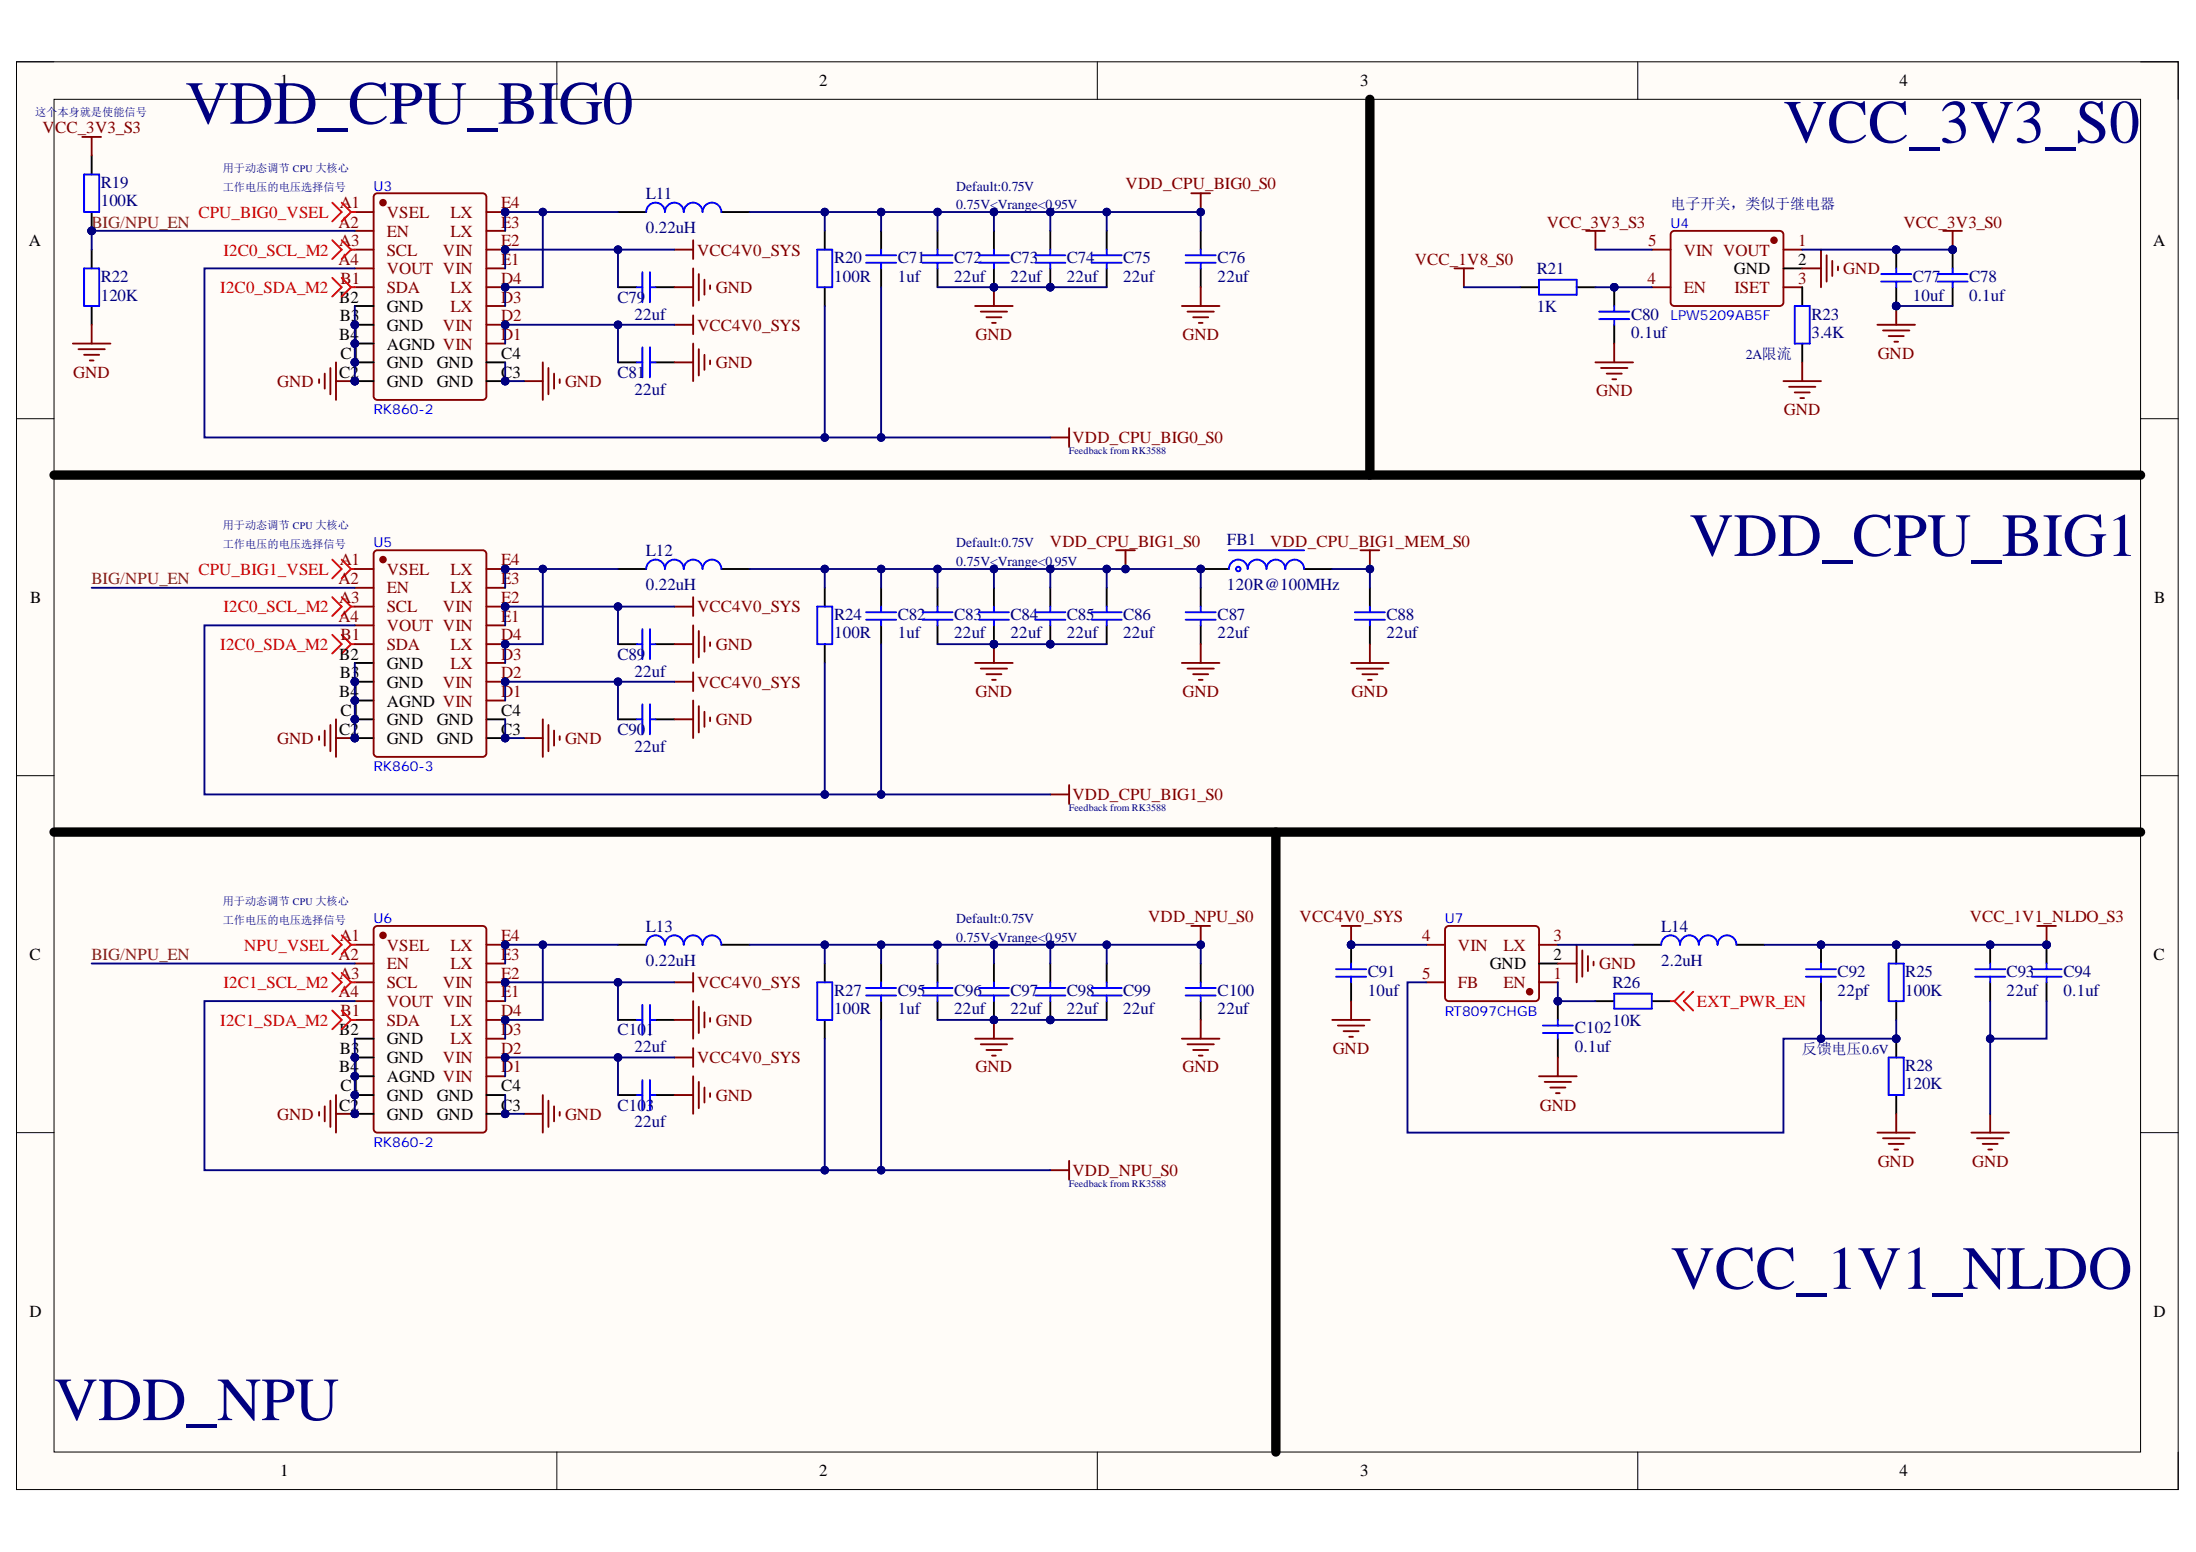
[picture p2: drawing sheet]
<svg xmlns="http://www.w3.org/2000/svg" width="297mm" height="210mm" viewBox="0 0 297 210" stroke-linecap="round" stroke-linejoin="round" font-family="sans-serif">
<defs><g id="words">
<g font-size="8.3" fill="#000080">
<text x="25.1" y="16.7">VDD_CPU_BIG0</text>
<text x="241.2" y="19.3">VCC_3V3_S0</text>
<text x="228.5" y="75.2">VDD_CPU_BIG1</text>
<text x="226" y="174.3">VCC_1V1_NLDO</text>
<text x="7.3" y="192.1">VDD_NPU</text>
</g>
<g font-size="2.3">
<text x="37.9" y="11.7">1</text>
<text x="110.8" y="11.7">2</text>
<text x="184" y="11.7">3</text>
<text x="256.9" y="11.7">4</text>
<text x="3.9" y="33.3">A</text>
<text x="243.2" y="35.9">2</text>
<text x="291.2" y="33.3">A</text>
<text x="45.9" y="40.9">B2</text>
<text x="234.5" y="37.1">GND</text>
<text x="45.9" y="46">B4</text>
<text x="46" y="43.5">B3</text>
<text x="52.3" y="42.2">GND</text>
<text x="52.3" y="44.7">GND</text>
<text x="52.3" y="47.3">AGND VIN</text>
<text x="45.9" y="51.1">C2</text>
<text x="46" y="48.5">C1</text>
<text x="52.3" y="49.8">GND</text>
<text x="52.3" y="52.3">GND</text>
<text x="59.1" y="52.3">GND</text>
<text x="59.1" y="49.8">GND</text>
<text x="67.8" y="51.1">C3</text>
<text x="67.8" y="48.5">C4</text>
<text x="4.1" y="81.5">B</text>
<text x="291.4" y="81.5">B</text>
<text x="45.9" y="89.2">B2</text>
<text x="45.9" y="94.3">B4</text>
<text x="46" y="91.8">B3</text>
<text x="52.3" y="95.6">AGND VIN</text>
<text x="52.3" y="93">GND</text>
<text x="52.3" y="90.5">GND</text>
<text x="45.9" y="99.4">C2</text>
<text x="46" y="96.8">C1</text>
<text x="52.3" y="100.6">GND</text>
<text x="52.3" y="98.1">GND</text>
<text x="59.1" y="98.1">GND</text>
<text x="59.1" y="100.6">GND</text>
<text x="67.8" y="96.8">C4</text>
<text x="67.8" y="99.4">C3</text>
<text x="4" y="129.8">C</text>
<text x="201.5" y="131.1">GND</text>
<text x="210.1" y="129.8">2</text>
<text x="291.3" y="129.8">C</text>
<text x="45.9" y="140">B2</text>
<text x="46" y="142.5">B3</text>
<text x="52.3" y="141.2">GND</text>
<text x="52.3" y="143.8">GND</text>
<text x="45.9" y="145">B4</text>
<text x="46" y="147.6">C1</text>
<text x="52.3" y="146.3">AGND VIN</text>
<text x="52.3" y="148.9">GND</text>
<text x="59.1" y="148.9">GND</text>
<text x="67.8" y="147.6">C4</text>
<text x="45.9" y="150.2">C2</text>
<text x="52.3" y="151.5">GND</text>
<text x="59.1" y="151.5">GND</text>
<text x="67.8" y="150.2">C3</text>
<text x="4" y="178.1">D</text>
<text x="291.3" y="178.1">D</text>
<text x="37.9" y="199.7">1</text>
<text x="110.8" y="199.7">2</text>
<text x="184" y="199.7">3</text>
<text x="256.9" y="199.7">4</text>
</g>
<g font-size="2.3" fill="#800000">
<text x="5.8" y="18">V</text>
<text x="7.4" y="18">CC_3V3_S3</text>
<text x="152.3" y="25.6">VDD_CPU_BIG0_S0</text>
<text x="94.3" y="34.6">VCC4V0_SYS</text>
<text x="191.4" y="35.9">VCC_1V8_S0</text>
<text x="209.2" y="30.8">VCC_3V3_S3</text>
<text x="257.5" y="30.8">VCC_3V3_S0</text>
<text x="96.8" y="39.7">GND</text>
<text x="249.3" y="37.1">GND</text>
<text x="94.3" y="44.7">VCC4V0_SYS</text>
<text x="131.9" y="46">GND</text>
<text x="160" y="46">GND</text>
<text x="9.9" y="51.1">GND</text>
<text x="37.5" y="52.3">GND</text>
<text x="76.4" y="52.3">GND</text>
<text x="96.8" y="49.8">GND</text>
<text x="215.9" y="53.6">GND</text>
<text x="254" y="48.5">GND</text>
<text x="145.1" y="60">VDD_CPU_BIG0_S0</text>
<text x="241.3" y="56.2">GND</text>
<text x="142" y="73.9">VDD_CPU_BIG1_S0</text>
<text x="171.8" y="73.9">VDD_CPU_BIG1_MEM_S0</text>
<text x="94.3" y="82.8">VCC4V0_SYS</text>
<text x="96.8" y="87.9">GND</text>
<text x="94.3" y="93">VCC4V0_SYS</text>
<text x="131.9" y="94.3">GND</text>
<text x="160" y="94.3">GND</text>
<text x="182.8" y="94.3">GND</text>
<text x="37.5" y="100.6">GND</text>
<text x="76.4" y="100.6">GND</text>
<text x="96.8" y="98.1">GND</text>
<text x="145.1" y="108.3">VDD_CPU_BIG1_S0</text>
<text x="155.3" y="124.7">VDD_NPU_S0</text>
<text x="175.8" y="124.7">VCC4V0_SYS</text>
<text x="266.4" y="124.7">VCC_1V1_NLDO_S3</text>
<text x="216.3" y="131.1">GND</text>
<text x="94.3" y="133.6">VCC4V0_SYS</text>
<text x="94.3" y="143.8">VCC4V0_SYS</text>
<text x="96.8" y="138.7">GND</text>
<text x="180.3" y="142.5">GND</text>
<text x="96.8" y="148.9">GND</text>
<text x="131.9" y="145">GND</text>
<text x="160" y="145">GND</text>
<text x="37.5" y="151.5">GND</text>
<text x="76.4" y="151.5">GND</text>
<text x="208.3" y="150.2">GND</text>
<text x="145.1" y="159.1">VDD_NPU_S0</text>
<text x="254" y="157.8">GND</text>
<text x="266.8" y="157.8">GND</text>
</g>
<g font-size="2.3" fill="#000080">
<text x="13.6" y="25.4">R19</text>
<text x="13.6" y="27.9">100K</text>
<text x="87.3" y="26.9">L11</text>
<text x="87.3" y="31.5">0.22uH</text>
<text x="112.8" y="35.6">R20</text>
<text x="121.4" y="35.6">C71</text>
<text x="129.1" y="35.6">C72</text>
<text x="136.7" y="35.6">C73</text>
<text x="144.3" y="35.6">C74</text>
<text x="151.9" y="35.6">C75</text>
<text x="164.7" y="35.6">C76</text>
<text x="13.6" y="38.1">R22</text>
<text x="13.6" y="40.7">120K</text>
<text x="83.5" y="40.9">C79</text>
<text x="112.8" y="38.1">100R</text>
<text x="121.4" y="38.1">1uf</text>
<text x="129.1" y="38.1">22uf</text>
<text x="136.7" y="38.1">22uf</text>
<text x="144.3" y="38.1">22uf</text>
<text x="151.9" y="38.1">22uf</text>
<text x="164.7" y="38.1">22uf</text>
<text x="207.9" y="37.1">R21</text>
<text x="258.7" y="38.1">C77</text>
<text x="258.7" y="40.7">10uf</text>
<text x="266.3" y="38.1">C78</text>
<text x="266.3" y="40.7">0.1uf</text>
<text x="85.8" y="43.2">22uf</text>
<text x="207.9" y="42.2">1K</text>
<text x="220.6" y="43.2">C80</text>
<text x="220.6" y="45.8">0.1uf</text>
<text x="245" y="43.2">R23</text>
<text x="245" y="45.8">3.4K</text>
<text x="83.5" y="51.1">C81</text>
<text x="85.8" y="53.4">22uf</text>
<text x="87.3" y="75.2">L12</text>
<text x="166" y="73.7">FB1</text>
<text x="87.3" y="79.8">0.22uH</text>
<text x="112.8" y="83.8">R24</text>
<text x="121.4" y="83.8">C82</text>
<text x="129.1" y="83.8">C83</text>
<text x="136.7" y="83.8">C84</text>
<text x="144.3" y="83.8">C85</text>
<text x="151.9" y="83.8">C86</text>
<text x="164.7" y="83.8">C87</text>
<text x="166" y="79.8">120R@100MHz</text>
<text x="187.5" y="83.8">C88</text>
<text x="83.5" y="89.2">C89</text>
<text x="112.8" y="86.3">100R</text>
<text x="121.4" y="86.3">1uf</text>
<text x="129.1" y="86.3">22uf</text>
<text x="136.7" y="86.3">22uf</text>
<text x="144.3" y="86.3">22uf</text>
<text x="151.9" y="86.3">22uf</text>
<text x="164.7" y="86.3">22uf</text>
<text x="187.5" y="86.3">22uf</text>
<text x="85.8" y="91.5">22uf</text>
<text x="83.5" y="99.4">C90</text>
<text x="85.8" y="101.7">22uf</text>
<text x="87.3" y="126">L13</text>
<text x="87.3" y="130.6">0.22uH</text>
<text x="224.7" y="126">L14</text>
<text x="224.7" y="130.6">2.2uH</text>
<text x="112.8" y="134.6">R27</text>
<text x="112.8" y="137.2">100R</text>
<text x="121.4" y="134.6">C95</text>
<text x="121.4" y="137.2">1uf</text>
<text x="129.1" y="134.6">C96</text>
<text x="129.1" y="137.2">22uf</text>
<text x="136.7" y="134.6">C97</text>
<text x="136.7" y="137.2">22uf</text>
<text x="144.3" y="134.6">C98</text>
<text x="144.3" y="137.2">22uf</text>
<text x="151.9" y="134.6">C99</text>
<text x="151.9" y="137.2">22uf</text>
<text x="164.7" y="134.6">C100</text>
<text x="164.7" y="137.2">22uf</text>
<text x="185" y="132.1">C91</text>
<text x="185" y="134.6">10uf</text>
<text x="218.1" y="133.6">R26</text>
<text x="248.6" y="132.1">C92</text>
<text x="248.6" y="134.6">22pf</text>
<text x="257.7" y="132.1">R25</text>
<text x="257.7" y="134.6">100K</text>
<text x="271.4" y="132.1">C93</text>
<text x="271.4" y="134.6">22uf</text>
<text x="279.1" y="132.1">C94</text>
<text x="279.1" y="134.6">0.1uf</text>
<text x="83.5" y="140">C10</text>
<text x="85.8" y="142.3">22uf</text>
<text x="87.3" y="140">1</text>
<text x="213" y="139.7">C102</text>
<text x="213" y="142.3">0.1uf</text>
<text x="218.1" y="138.7">10K</text>
<text x="257.7" y="144.8">R28</text>
<text x="257.7" y="147.3">120K</text>
<text x="83.5" y="150.2">C103</text>
<text x="85.8" y="152.5">22uf</text>
</g>
<g font-size="2.3" fill="#f00">
<text x="26.8" y="29.5">CPU_BIG0_VSEL</text>
<text x="30.2" y="34.6">I2C0_SCL_M2</text>
<text x="29.8" y="39.7">I2C0_SDA_M2</text>
<text x="26.8" y="77.7">CPU_BIG1_VSEL</text>
<text x="30.2" y="82.8">I2C0_SCL_M2</text>
<text x="29.8" y="87.9">I2C0_SDA_M2</text>
<text x="33" y="128.6">NPU_VSEL</text>
<text x="30.2" y="133.6">I2C1_SCL_M2</text>
<text x="229.5" y="136.2">EXT_PWR_EN</text>
<text x="29.8" y="138.7">I2C1_SDA_M2</text>
</g>
<g font-size="2.3" fill="#800">
<text x="46" y="28.2">A1</text>
<text x="52.3" y="29.5">VSEL</text>
<text x="60.9" y="29.5">LX</text>
<text x="67.8" y="28.2">E4</text>
<text x="45.8" y="30.8">A2</text>
<text x="45.8" y="35.9">A4</text>
<text x="45.9" y="33.3">A3</text>
<text x="52.3" y="32.1">EN</text>
<text x="52.3" y="34.6">SCL</text>
<text x="59.9" y="34.6">VIN</text>
<text x="60.9" y="32.1">LX</text>
<text x="67.8" y="35.9">E1</text>
<text x="67.8" y="33.3">E2</text>
<text x="67.8" y="30.8">E3</text>
<text x="222.9" y="33.3">5</text>
<text x="227.7" y="34.6">VIN VOUT</text>
<text x="243.2" y="33.3">1</text>
<text x="46" y="38.4">B1</text>
<text x="52.3" y="37.1">VOUT VIN</text>
<text x="52.3" y="39.7">SDA</text>
<text x="60.9" y="39.7">LX</text>
<text x="67.8" y="40.9">D3</text>
<text x="67.8" y="38.4">D4</text>
<text x="222.8" y="38.4">4</text>
<text x="227.7" y="39.7">EN</text>
<text x="234.6" y="39.7">ISET</text>
<text x="243.2" y="38.4">3</text>
<text x="59.9" y="44.7">VIN</text>
<text x="60.9" y="42.2">LX</text>
<text x="67.8" y="46">D1</text>
<text x="67.8" y="43.5">D2</text>
<text x="46" y="76.5">A1</text>
<text x="52.3" y="77.7">VSEL</text>
<text x="60.9" y="77.7">LX</text>
<text x="67.8" y="76.5">E4</text>
<text x="45.8" y="79">A2</text>
<text x="45.9" y="81.5">A3</text>
<text x="52.3" y="82.8">SCL</text>
<text x="52.3" y="80.3">EN</text>
<text x="59.9" y="82.8">VIN</text>
<text x="60.9" y="80.3">LX</text>
<text x="67.8" y="79">E3</text>
<text x="67.8" y="81.5">E2</text>
<text x="45.8" y="84.1">A4</text>
<text x="46" y="86.6">B1</text>
<text x="52.3" y="87.9">SDA</text>
<text x="52.3" y="85.3">VOUT VIN</text>
<text x="60.9" y="87.9">LX</text>
<text x="67.8" y="84.1">E1</text>
<text x="67.8" y="86.6">D4</text>
<text x="67.8" y="89.2">D3</text>
<text x="59.9" y="93">VIN</text>
<text x="60.9" y="90.5">LX</text>
<text x="67.8" y="91.8">D2</text>
<text x="67.8" y="94.3">D1</text>
<text x="45.8" y="129.8">A2</text>
<text x="46" y="127.3">A1</text>
<text x="52.3" y="128.6">VSEL</text>
<text x="52.3" y="131.1">EN</text>
<text x="60.9" y="131.1">LX</text>
<text x="60.9" y="128.6">LX</text>
<text x="67.8" y="129.8">E3</text>
<text x="67.8" y="127.3">E4</text>
<text x="192.4" y="127.3">4</text>
<text x="197.2" y="128.6">VIN</text>
<text x="203.4" y="128.6">LX</text>
<text x="210.1" y="127.3">3</text>
<text x="45.8" y="134.9">A4</text>
<text x="45.9" y="132.4">A3</text>
<text x="46" y="137.4">B1</text>
<text x="52.3" y="133.6">SCL</text>
<text x="52.3" y="136.2">VOUT VIN</text>
<text x="59.9" y="133.6">VIN</text>
<text x="67.8" y="137.4">D4</text>
<text x="67.8" y="134.9">E1</text>
<text x="67.8" y="132.4">E2</text>
<text x="192.4" y="132.4">5</text>
<text x="197.2" y="133.6">FB</text>
<text x="203.4" y="133.6">EN</text>
<text x="210.1" y="132.4">1</text>
<text x="52.3" y="138.7">SDA</text>
<text x="59.9" y="143.8">VIN</text>
<text x="60.9" y="141.2">LX</text>
<text x="60.9" y="138.7">LX</text>
<text x="67.8" y="142.5">D2</text>
<text x="67.8" y="140">D3</text>
<text x="67.8" y="145">D1</text>
</g>
<g font-size="2.3" fill="#783f04">
<text x="12.4" y="30.8">BIG/NPU_EN</text>
<text x="12.4" y="79">BIG/NPU_EN</text>
<text x="12.4" y="129.8">BIG/NPU_EN</text>
</g>
<g font-size="2" fill="#000080">
<text x="226" y="28.2">电子开关，类似于继电器</text>
<text x="243.7" y="142.6">反馈电压0.6V</text>
</g>
<g font-size="1.9" fill="#00f">
<text x="50.5" y="25.8">U3</text>
<text x="226" y="30.9">U4</text>
<text x="226" y="43.3">LPW5209AB5F</text>
<text x="50.5" y="56">RK860-2</text>
<text x="50.5" y="74">U5</text>
<text x="50.5" y="104.3">RK860-3</text>
<text x="50.5" y="124.8">U6</text>
<text x="195.4" y="124.8">U7</text>
<text x="195.4" y="137.3">RT8097CHGB</text>
<text x="50.5" y="155.1">RK860-2</text>
</g>
<g font-size="1.9" fill="#000080">
<text x="129.3" y="25.8">Default:0.75V</text>
<text x="129.3" y="28.3">0.75V&lt;Vrange&lt;0.95V</text>
<text x="236.1" y="48.5">2A限流</text>
<text x="129.3" y="74">Default:0.75V</text>
<text x="129.3" y="76.5">0.75V&lt;Vrange&lt;0.95V</text>
<text x="129.3" y="124.8">Default:0.75V</text>
<text x="129.3" y="127.4">0.75V&lt;Vrange&lt;0.95V</text>
</g>
<g font-size="1.5" fill="#000080">
<text x="4.7" y="15.6">这个本身就是使能信号</text>
<text x="30.1" y="23.3">用于动态调节</text>
<text x="30.1" y="25.8">工作电压的电压选择信号</text>
<text x="30.1" y="71.5">用于动态调节</text>
<text x="30.1" y="74.1">工作电压的电压选择信号</text>
<text x="30.1" y="122.4">用于动态调节</text>
<text x="30.1" y="124.9">工作电压的电压选择信号</text>
</g>
<g font-size="1.4" fill="#000080">
<text x="39.6" y="23.3">CPU 大核心</text>
<text x="144.6" y="61.4">Feedback from RK3588</text>
<text x="39.6" y="71.5">CPU 大核心</text>
<text x="144.6" y="109.7">Feedback from RK3588</text>
<text x="39.6" y="122.4">CPU 大核心</text>
<text x="144.6" y="160.5">Feedback from RK3588</text>
</g>
</g></defs>
<path d="M2.2 8.4h292.4v193.1h-292.4z" fill-rule="evenodd" fill="#fffcf8"/>
<path d="M2.2 8.4h292.4v193.1h-292.4z" fill="none" stroke="#000" stroke-width=".14"/>
<path d="M7.3 13.4h282.2v183h-282.2z" fill-rule="evenodd" fill="#fffcf8"/>
<g fill="none" stroke="#000" stroke-width=".14">
<path d="M2.2 8.4h5.1M7.3 13.4h282.2v183h-282.2zM75.3 8.4v5M148.4 8.4v5M221.5 8.4v5M289.5 8.4h5.1v5M2.2 56.6h5.1M289.5 56.6h5.1M2.2 104.9h5.1M289.5 104.9h5.1M2.2 153.2h5.1M289.5 153.2h5.1"/>
<path d="M75.3 196.4v5.1M148.4 196.4v5.1M221.5 196.4v5.1M294.6 196.4v5.1"/>
</g>
<circle cx="48" cy="43.9" r=".51" fill="#000080"/>
<circle cx="48" cy="43.9" r=".51" fill="none" stroke="#000080" stroke-width=".14"/>
<circle cx="48" cy="46.5" r=".51" fill="#000080"/>
<circle cx="48" cy="46.5" r=".51" fill="none" stroke="#000080" stroke-width=".14"/>
<circle cx="48" cy="49" r=".51" fill="#000080"/>
<circle cx="48" cy="49" r=".51" fill="none" stroke="#000080" stroke-width=".14"/>
<circle cx="48" cy="51.5" r=".51" fill="#000080"/>
<circle cx="48" cy="51.5" r=".51" fill="none" stroke="#000080" stroke-width=".14"/>
<circle cx="68.3" cy="51.5" r=".51" fill="#000080"/>
<circle cx="68.3" cy="51.5" r=".51" fill="none" stroke="#000080" stroke-width=".14"/>
<circle cx="68.3" cy="43.9" r=".51" fill="#000080"/>
<circle cx="68.3" cy="43.9" r=".51" fill="none" stroke="#000080" stroke-width=".14"/>
<circle cx="68.3" cy="38.8" r=".51" fill="#000080"/>
<circle cx="68.3" cy="38.8" r=".51" fill="none" stroke="#000080" stroke-width=".14"/>
<circle cx="68.3" cy="33.8" r=".51" fill="#000080"/>
<circle cx="68.3" cy="33.8" r=".51" fill="none" stroke="#000080" stroke-width=".14"/>
<circle cx="68.3" cy="28.7" r=".51" fill="#000080"/>
<circle cx="68.3" cy="28.7" r=".51" fill="none" stroke="#000080" stroke-width=".14"/>
<path d="M50.6 26.4l.4-.3h14.3l.4 .3 .1 .2v27l-.3 .4-.2 .1h-14.3l-.4-.3-.1-.2v-27z" fill="none" stroke="#800" stroke-width=".25"/>
<circle cx="51.8" cy="27.4" r=".38" fill="#800"/>
<g fill="none" stroke="#800" stroke-width=".25">
<path d="M48 28.7h2.5M48 31.2h2.5M48 33.8h2.5M48 36.3h2.5M48 38.8h2.5"/>
<circle cx="51.8" cy="27.4" r=".38"/>
</g>
<path d="M48 41.4h2.5M48 43.9h2.5" fill="none" stroke="#000" stroke-width=".25"/>
<circle cx="48" cy="43.9" r=".51" fill="#000080"/>
<circle cx="48" cy="43.9" r=".51" fill="none" stroke="#000080" stroke-width=".14"/>
<path d="M48 46.5h2.5" fill="none" stroke="#000" stroke-width=".25"/>
<circle cx="48" cy="46.5" r=".51" fill="#000080"/>
<circle cx="48" cy="46.5" r=".51" fill="none" stroke="#000080" stroke-width=".14"/>
<path d="M48 49h2.5" fill="none" stroke="#000" stroke-width=".25"/>
<circle cx="48" cy="49" r=".51" fill="#000080"/>
<circle cx="48" cy="49" r=".51" fill="none" stroke="#000080" stroke-width=".14"/>
<path d="M48 51.5h2.5" fill="none" stroke="#000" stroke-width=".25"/>
<circle cx="48" cy="51.5" r=".51" fill="#000080"/>
<circle cx="48" cy="51.5" r=".51" fill="none" stroke="#000080" stroke-width=".14"/>
<path d="M65.8 51.5h2.5" fill="none" stroke="#000" stroke-width=".25"/>
<circle cx="68.3" cy="51.5" r=".51" fill="#000080"/>
<circle cx="68.3" cy="51.5" r=".51" fill="none" stroke="#000080" stroke-width=".14"/>
<path d="M65.8 49h2.5" fill="none" stroke="#000" stroke-width=".25"/>
<path d="M65.8 46.5h2.5M65.8 43.9h2.5" fill="none" stroke="#800" stroke-width=".25"/>
<circle cx="68.3" cy="43.9" r=".51" fill="#000080"/>
<circle cx="68.3" cy="43.9" r=".51" fill="none" stroke="#000080" stroke-width=".14"/>
<path d="M65.8 38.8h2.5M65.8 41.4h2.5" fill="none" stroke="#800" stroke-width=".25"/>
<circle cx="68.3" cy="38.8" r=".51" fill="#000080"/>
<circle cx="68.3" cy="38.8" r=".51" fill="none" stroke="#000080" stroke-width=".14"/>
<path d="M65.8 36.3h2.5M65.8 33.8h2.5" fill="none" stroke="#800" stroke-width=".25"/>
<circle cx="68.3" cy="33.8" r=".51" fill="#000080"/>
<circle cx="68.3" cy="33.8" r=".51" fill="none" stroke="#000080" stroke-width=".14"/>
<path d="M65.8 31.2h2.5M65.8 28.7h2.5" fill="none" stroke="#800" stroke-width=".25"/>
<circle cx="68.3" cy="28.7" r=".51" fill="#000080"/>
<circle cx="68.3" cy="28.7" r=".51" fill="none" stroke="#000080" stroke-width=".14"/>
<g fill="none" stroke="#800000" stroke-width=".25">
<path d="M91.2 33.8h2.6M91.2 38.8h2.6M93.8 32.5v2.5M93.8 36.3v5.1M94.5 37.1v3.5M95.3 37.8v2.1M96 38.6v.5M91.2 43.9h2.6M91.2 49h2.6M93.8 42.7v2.5M93.8 46.5v5M94.5 47.2v3.6"/>
<path d="M95.3 48v2M96 48.8v.5"/>
</g>
<path d="M83.6 38.8h2.5M88.7 38.8h2.5M83.6 49h2.5M88.7 49h2.5" fill="none" stroke="#000" stroke-width=".25"/>
<path d="M86.1 38.8h.8M86.9 36.8v4.1M87.9 36.8v4.1M87.9 38.8h.8M86.1 49h.8M86.9 47v4M87.9 47v4M87.9 49h.8" fill="none" stroke="#00f" stroke-width=".25"/>
<circle cx="12.4" cy="31.2" r=".51" fill="#000080"/>
<circle cx="12.4" cy="31.2" r=".51" fill="none" stroke="#000080" stroke-width=".14"/>
<path d="M12.4 21.1v2.5M12.4 28.7v2.5" fill="none" stroke="#000" stroke-width=".25"/>
<circle cx="12.4" cy="31.2" r=".51" fill="#000080"/>
<circle cx="12.4" cy="31.2" r=".51" fill="none" stroke="#000080" stroke-width=".14"/>
<path d="M11.4 23.6h2v5.1h-2zM11.4 36.3h2v5.1h-2z" fill="none" stroke="#00f" stroke-width=".25"/>
<path d="M12.4 33.8v2.5M12.4 41.4v2.5" fill="none" stroke="#000" stroke-width=".25"/>
<path d="M11.1 18.5h2.6M12.4 18.5v2.6M9.9 46.5h5M10.6 47.2h3.6M11.4 48h2M12.1 48.8h.6M12.4 43.9v2.6" fill="none" stroke="#800000" stroke-width=".25"/>
<circle cx="12.4" cy="31.2" r=".51" fill="#000080"/>
<circle cx="12.4" cy="31.2" r=".51" fill="none" stroke="#000080" stroke-width=".14"/>
<path d="M44.9 27.4l1.3 1.3-1.3 1.3M44.9 37.6l1.3 1.2-1.3 1.3M44.9 32.5l1.3 1.3-1.3 1.2M46.2 27.4l1.3 1.3M46.2 37.6l1.3 1.2M46.2 32.5l1.3 1.3M47.5 28.7l-1.3 1.3M47.5 28.7h.5M47.5 38.8l-1.3 1.3M47.5 38.8h.5M47.5 33.8l-1.3 1.2M47.5 33.8h.5" fill="none" stroke="#f00" stroke-width=".25"/>
<path d="M43.2 51.3v.5M43.9 50.5v2.1M44.7 49.8v3.5M45.4 49v5.1M45.4 51.5h2.6" fill="none" stroke="#800000" stroke-width=".25"/>
<circle cx="48" cy="51.5" r=".51" fill="#000080"/>
<circle cx="48" cy="51.5" r=".51" fill="none" stroke="#000080" stroke-width=".14"/>
<path d="M70.9 51.5h2.5M73.4 49v5.1M74.2 49.8v3.5M74.9 50.5v2.1M75.7 51.3v.5" fill="none" stroke="#800000" stroke-width=".25"/>
<path d="M83.6 28.7h3.8M97.6 28.7h3.8M111.6 31.2v2.6M111.6 38.8v2.6M119.2 31.2v2.6M119.2 36.3v2.5M126.8 31.2v2.6M126.8 36.3v2.5" fill="none" stroke="#000" stroke-width=".25"/>
<path d="M87.4 28.7a1.27 1.27 0 0 1 1.3-1.3 1.27 1.27 0 0 1 1.2 1.3 1.27 1.27 0 0 1 1.3-1.3 1.27 1.27 0 0 1 1.3 1.3 1.27 1.27 0 0 1 1.3-1.3 1.27 1.27 0 0 1 1.2 1.3 1.27 1.27 0 0 1 1.3-1.3 1.27 1.27 0 0 1 1.3 1.3M110.5 33.8h2.1v5h-2.1zM117.1 34.5h4.1M117.1 35.5h4.1M119.2 33.8v.7M119.2 35.5v.8M124.8 34.5h4M124.8 35.5h4M126.8 33.8v.7M126.8 35.5v.8" fill="none" stroke="#00f" stroke-width=".25"/>
<circle cx="134.4" cy="38.8" r=".51" fill="#000080"/>
<circle cx="134.4" cy="38.8" r=".51" fill="none" stroke="#000080" stroke-width=".14"/>
<path d="M134.4 36.3v2.5" fill="none" stroke="#000" stroke-width=".25"/>
<circle cx="134.4" cy="38.8" r=".51" fill="#000080"/>
<circle cx="134.4" cy="38.8" r=".51" fill="none" stroke="#000080" stroke-width=".14"/>
<path d="M134.4 31.2v2.6" fill="none" stroke="#000" stroke-width=".25"/>
<path d="M132.4 34.5h4.1M132.4 35.5h4.1M134.4 33.8v.7M134.4 35.5v.8" fill="none" stroke="#00f" stroke-width=".25"/>
<circle cx="142.1" cy="38.8" r=".51" fill="#000080"/>
<circle cx="142.1" cy="38.8" r=".51" fill="none" stroke="#000080" stroke-width=".14"/>
<path d="M142.1 36.3v2.5" fill="none" stroke="#000" stroke-width=".25"/>
<circle cx="142.1" cy="38.8" r=".51" fill="#000080"/>
<circle cx="142.1" cy="38.8" r=".51" fill="none" stroke="#000080" stroke-width=".14"/>
<path d="M142.1 31.2v2.6M149.7 31.2v2.6M149.7 36.3v2.5M162.4 31.2v2.6M162.4 36.3v2.5" fill="none" stroke="#000" stroke-width=".25"/>
<path d="M140 34.5h4.1M140 35.5h4.1M142.1 33.8v.7M142.1 35.5v.8M147.7 34.5h4M147.7 35.5h4M149.7 33.8v.7M149.7 35.5v.8M160.4 34.5h4M160.4 35.5h4M162.4 33.8v.7M162.4 35.5v.8" fill="none" stroke="#00f" stroke-width=".25"/>
<path d="M134.4 38.8v2.6M131.9 41.4h5.1M132.7 42.1h3.5M133.4 42.9h2.1M134.2 43.7h.5" fill="none" stroke="#800000" stroke-width=".25"/>
<circle cx="134.4" cy="38.8" r=".51" fill="#000080"/>
<circle cx="134.4" cy="38.8" r=".51" fill="none" stroke="#000080" stroke-width=".14"/>
<path d="M161.1 26.1h2.6M162.4 26.1v2.6M162.4 38.8v2.6M159.9 41.4h5.1M160.6 42.1h3.6M161.4 42.9h2M162.2 43.7h.5" fill="none" stroke="#800000" stroke-width=".25"/>
<circle cx="162.4" cy="28.7" r=".51" fill="#000080"/>
<circle cx="162.4" cy="28.7" r=".51" fill="none" stroke="#000080" stroke-width=".14"/>
<g fill="none" stroke="#800000" stroke-width=".25">
<path d="M142.1 59.2h2.5M144.6 57.9v2.5M43.2 99.6v.5M43.9 98.8v2M44.7 98v3.6M45.4 97.3v5.1M45.4 99.8h2.6M91.2 82h2.6M91.2 87.1h2.6M91.2 92.2h2.6M91.2 97.3h2.6M93.8 80.8v2.5"/>
<path d="M93.8 84.6v5.1M93.8 90.9v2.6M93.8 94.7v5.1M94.5 85.3v3.6M94.5 95.5v3.6M95.3 86.1v2M95.3 96.3v2M96 86.9v.5M96 97v.5"/>
</g>
<path d="M83.6 87.1h2.5M83.6 97.3h2.5M88.7 87.1h2.5M88.7 97.3h2.5" fill="none" stroke="#000" stroke-width=".25"/>
<path d="M86.1 87.1h.8M86.1 97.3h.8M86.9 85.1v4.1M86.9 95.3v4M87.9 85.1v4.1M87.9 95.3v4M87.9 87.1h.8M87.9 97.3h.8" fill="none" stroke="#00f" stroke-width=".25"/>
<path d="M44.9 75.7l1.3 1.3-1.3 1.2M46.2 75.7l1.3 1.3M47.5 77l-1.3 1.2M47.5 77h.5M44.9 85.9l1.3 1.2-1.3 1.3M44.9 80.8l1.3 1.2-1.3 1.3M46.2 85.9l1.3 1.2M46.2 80.8l1.3 1.2M47.5 87.1l-1.3 1.3M47.5 87.1h.5M47.5 82l-1.3 1.3M47.5 82h.5" fill="none" stroke="#f00" stroke-width=".25"/>
<circle cx="48" cy="99.8" r=".51" fill="#000080"/>
<circle cx="48" cy="99.8" r=".51" fill="none" stroke="#000080" stroke-width=".14"/>
<path d="M70.9 99.8h2.5M73.4 97.3v5.1M74.2 98v3.6M74.9 98.8v2M75.7 99.6v.5" fill="none" stroke="#800000" stroke-width=".25"/>
<path d="M83.6 77h3.8M97.6 77h3.8M111.6 79.5v2.5M119.2 79.5v2.5M126.8 79.5v2.5M111.6 87.1v2.6M119.2 84.6v2.5M126.8 84.6v2.5" fill="none" stroke="#000" stroke-width=".25"/>
<path d="M87.4 77a1.27 1.27 0 0 1 1.3-1.3 1.27 1.27 0 0 1 1.2 1.3 1.27 1.27 0 0 1 1.3-1.3 1.27 1.27 0 0 1 1.3 1.3 1.27 1.27 0 0 1 1.3-1.3 1.27 1.27 0 0 1 1.2 1.3 1.27 1.27 0 0 1 1.3-1.3 1.27 1.27 0 0 1 1.3 1.3M110.5 82h2.1v5.1h-2.1zM117.1 82.8h4.1M117.1 83.8h4.1M119.2 82v.8M119.2 83.8v.8M124.8 82.8h4M124.8 83.8h4M126.8 82v.8M126.8 83.8v.8" fill="none" stroke="#00f" stroke-width=".25"/>
<circle cx="134.4" cy="87.1" r=".51" fill="#000080"/>
<circle cx="134.4" cy="87.1" r=".51" fill="none" stroke="#000080" stroke-width=".14"/>
<path d="M134.4 84.6v2.5" fill="none" stroke="#000" stroke-width=".25"/>
<circle cx="134.4" cy="87.1" r=".51" fill="#000080"/>
<circle cx="134.4" cy="87.1" r=".51" fill="none" stroke="#000080" stroke-width=".14"/>
<path d="M134.4 79.5v2.5" fill="none" stroke="#000" stroke-width=".25"/>
<path d="M132.4 82.8h4.1M132.4 83.8h4.1M134.4 82v.8M134.4 83.8v.8" fill="none" stroke="#00f" stroke-width=".25"/>
<circle cx="142.1" cy="87.1" r=".51" fill="#000080"/>
<circle cx="142.1" cy="87.1" r=".51" fill="none" stroke="#000080" stroke-width=".14"/>
<path d="M142.1 84.6v2.5" fill="none" stroke="#000" stroke-width=".25"/>
<circle cx="142.1" cy="87.1" r=".51" fill="#000080"/>
<circle cx="142.1" cy="87.1" r=".51" fill="none" stroke="#000080" stroke-width=".14"/>
<path d="M142.1 79.5v2.5M149.7 79.5v2.5M162.4 79.5v2.5M149.7 84.6v2.5M162.4 84.6v2.5" fill="none" stroke="#000" stroke-width=".25"/>
<path d="M140 82.8h4.1M140 83.8h4.1M142.1 82v.8M142.1 83.8v.8M147.7 82.8h4M147.7 83.8h4M149.7 82v.8M149.7 83.8v.8M160.4 82.8h4M160.4 83.8h4M162.4 82v.8M162.4 83.8v.8" fill="none" stroke="#00f" stroke-width=".25"/>
<path d="M131.9 89.7h5.1M132.7 90.4h3.5M133.4 91.2h2.1M134.2 91.9h.5M134.4 87.1v2.6" fill="none" stroke="#800000" stroke-width=".25"/>
<circle cx="134.4" cy="87.1" r=".51" fill="#000080"/>
<circle cx="134.4" cy="87.1" r=".51" fill="none" stroke="#000080" stroke-width=".14"/>
<path d="M151 74.4h2.5M152.2 74.4v2.6M159.9 89.7h5.1M160.6 90.4h3.6M161.4 91.2h2M162.2 91.9h.5M162.4 87.1v2.6" fill="none" stroke="#800000" stroke-width=".25"/>
<circle cx="152.2" cy="77" r=".51" fill="#000080"/>
<circle cx="152.2" cy="77" r=".51" fill="none" stroke="#000080" stroke-width=".14"/>
<path d="M142.1 107.4h2.5M144.6 106.2v2.5" fill="none" stroke="#800000" stroke-width=".25"/>
<circle cx="68.3" cy="77" r=".51" fill="#000080"/>
<circle cx="68.3" cy="77" r=".51" fill="none" stroke="#000080" stroke-width=".14"/>
<circle cx="68.3" cy="82" r=".51" fill="#000080"/>
<circle cx="68.3" cy="82" r=".51" fill="none" stroke="#000080" stroke-width=".14"/>
<circle cx="68.3" cy="87.1" r=".51" fill="#000080"/>
<circle cx="68.3" cy="87.1" r=".51" fill="none" stroke="#000080" stroke-width=".14"/>
<circle cx="68.3" cy="92.2" r=".51" fill="#000080"/>
<circle cx="68.3" cy="92.2" r=".51" fill="none" stroke="#000080" stroke-width=".14"/>
<circle cx="68.3" cy="99.8" r=".51" fill="#000080"/>
<circle cx="68.3" cy="99.8" r=".51" fill="none" stroke="#000080" stroke-width=".14"/>
<circle cx="48" cy="99.8" r=".51" fill="#000080"/>
<circle cx="48" cy="99.8" r=".51" fill="none" stroke="#000080" stroke-width=".14"/>
<circle cx="48" cy="97.3" r=".51" fill="#000080"/>
<circle cx="48" cy="97.3" r=".51" fill="none" stroke="#000080" stroke-width=".14"/>
<circle cx="48" cy="94.7" r=".51" fill="#000080"/>
<circle cx="48" cy="94.7" r=".51" fill="none" stroke="#000080" stroke-width=".14"/>
<circle cx="48" cy="92.2" r=".51" fill="#000080"/>
<circle cx="48" cy="92.2" r=".51" fill="none" stroke="#000080" stroke-width=".14"/>
<path d="M65.8 77h2.5" fill="none" stroke="#800" stroke-width=".25"/>
<circle cx="68.3" cy="77" r=".51" fill="#000080"/>
<circle cx="68.3" cy="77" r=".51" fill="none" stroke="#000080" stroke-width=".14"/>
<path d="M65.8 79.5h2.5M65.8 82h2.5" fill="none" stroke="#800" stroke-width=".25"/>
<circle cx="68.3" cy="82" r=".51" fill="#000080"/>
<circle cx="68.3" cy="82" r=".51" fill="none" stroke="#000080" stroke-width=".14"/>
<path d="M65.8 84.6h2.5M65.8 87.1h2.5" fill="none" stroke="#800" stroke-width=".25"/>
<circle cx="68.3" cy="87.1" r=".51" fill="#000080"/>
<circle cx="68.3" cy="87.1" r=".51" fill="none" stroke="#000080" stroke-width=".14"/>
<path d="M65.8 89.7h2.5M65.8 92.2h2.5" fill="none" stroke="#800" stroke-width=".25"/>
<circle cx="68.3" cy="92.2" r=".51" fill="#000080"/>
<circle cx="68.3" cy="92.2" r=".51" fill="none" stroke="#000080" stroke-width=".14"/>
<path d="M65.8 94.7h2.5" fill="none" stroke="#800" stroke-width=".25"/>
<path d="M65.8 97.3h2.5M65.8 99.8h2.5" fill="none" stroke="#000" stroke-width=".25"/>
<circle cx="68.3" cy="99.8" r=".51" fill="#000080"/>
<circle cx="68.3" cy="99.8" r=".51" fill="none" stroke="#000080" stroke-width=".14"/>
<path d="M48 99.8h2.5" fill="none" stroke="#000" stroke-width=".25"/>
<circle cx="48" cy="99.8" r=".51" fill="#000080"/>
<circle cx="48" cy="99.8" r=".51" fill="none" stroke="#000080" stroke-width=".14"/>
<path d="M48 97.3h2.5" fill="none" stroke="#000" stroke-width=".25"/>
<circle cx="48" cy="97.3" r=".51" fill="#000080"/>
<circle cx="48" cy="97.3" r=".51" fill="none" stroke="#000080" stroke-width=".14"/>
<path d="M48 94.7h2.5" fill="none" stroke="#000" stroke-width=".25"/>
<circle cx="48" cy="94.7" r=".51" fill="#000080"/>
<circle cx="48" cy="94.7" r=".51" fill="none" stroke="#000080" stroke-width=".14"/>
<path d="M48 92.2h2.5" fill="none" stroke="#000" stroke-width=".25"/>
<circle cx="48" cy="92.2" r=".51" fill="#000080"/>
<circle cx="48" cy="92.2" r=".51" fill="none" stroke="#000080" stroke-width=".14"/>
<path d="M48 89.7h2.5" fill="none" stroke="#000" stroke-width=".25"/>
<path d="M48 79.5h2.5M48 77h2.5M48 87.1h2.5M48 84.6h2.5M48 82h2.5" fill="none" stroke="#800" stroke-width=".25"/>
<circle cx="51.8" cy="75.7" r=".38" fill="#800"/>
<g fill="none" stroke="#800" stroke-width=".25">
<path d="M50.6 74.7l.4-.3h14.3l.4 .3 .1 .2v27l-.3 .4-.2 .1h-14.3l-.4-.3-.1-.2v-27z"/>
<circle cx="51.8" cy="75.7" r=".38"/>
</g>
<circle cx="48" cy="143" r=".51" fill="#000080"/>
<circle cx="48" cy="143" r=".51" fill="none" stroke="#000080" stroke-width=".14"/>
<circle cx="48" cy="145.6" r=".51" fill="#000080"/>
<circle cx="48" cy="145.6" r=".51" fill="none" stroke="#000080" stroke-width=".14"/>
<circle cx="48" cy="148.1" r=".51" fill="#000080"/>
<circle cx="48" cy="148.1" r=".51" fill="none" stroke="#000080" stroke-width=".14"/>
<circle cx="48" cy="150.6" r=".51" fill="#000080"/>
<circle cx="48" cy="150.6" r=".51" fill="none" stroke="#000080" stroke-width=".14"/>
<circle cx="68.3" cy="150.6" r=".51" fill="#000080"/>
<circle cx="68.3" cy="150.6" r=".51" fill="none" stroke="#000080" stroke-width=".14"/>
<circle cx="68.3" cy="143" r=".51" fill="#000080"/>
<circle cx="68.3" cy="143" r=".51" fill="none" stroke="#000080" stroke-width=".14"/>
<circle cx="68.3" cy="137.9" r=".51" fill="#000080"/>
<circle cx="68.3" cy="137.9" r=".51" fill="none" stroke="#000080" stroke-width=".14"/>
<circle cx="68.3" cy="132.9" r=".51" fill="#000080"/>
<circle cx="68.3" cy="132.9" r=".51" fill="none" stroke="#000080" stroke-width=".14"/>
<circle cx="68.3" cy="127.8" r=".51" fill="#000080"/>
<circle cx="68.3" cy="127.8" r=".51" fill="none" stroke="#000080" stroke-width=".14"/>
<path d="M50.6 125.5l.4-.3h14.3l.4 .3 .1 .2v27l-.1 .2-.2 .2-.2 .1h-14.3l-.2-.1-.2-.2-.1-.2v-27z" fill="none" stroke="#800" stroke-width=".25"/>
<circle cx="51.8" cy="126.5" r=".38" fill="#800"/>
<g fill="none" stroke="#800" stroke-width=".25">
<path d="M48 127.8h2.5M48 130.3h2.5M48 132.9h2.5M48 135.4h2.5M48 137.9h2.5"/>
<circle cx="51.8" cy="126.5" r=".38"/>
</g>
<path d="M48 140.5h2.5M48 143h2.5" fill="none" stroke="#000" stroke-width=".25"/>
<circle cx="48" cy="143" r=".51" fill="#000080"/>
<circle cx="48" cy="143" r=".51" fill="none" stroke="#000080" stroke-width=".14"/>
<path d="M48 145.6h2.5" fill="none" stroke="#000" stroke-width=".25"/>
<circle cx="48" cy="145.6" r=".51" fill="#000080"/>
<circle cx="48" cy="145.6" r=".51" fill="none" stroke="#000080" stroke-width=".14"/>
<path d="M48 148.1h2.5" fill="none" stroke="#000" stroke-width=".25"/>
<circle cx="48" cy="148.1" r=".51" fill="#000080"/>
<circle cx="48" cy="148.1" r=".51" fill="none" stroke="#000080" stroke-width=".14"/>
<path d="M48 150.6h2.5" fill="none" stroke="#000" stroke-width=".25"/>
<circle cx="48" cy="150.6" r=".51" fill="#000080"/>
<circle cx="48" cy="150.6" r=".51" fill="none" stroke="#000080" stroke-width=".14"/>
<path d="M65.8 150.6h2.5" fill="none" stroke="#000" stroke-width=".25"/>
<circle cx="68.3" cy="150.6" r=".51" fill="#000080"/>
<circle cx="68.3" cy="150.6" r=".51" fill="none" stroke="#000080" stroke-width=".14"/>
<path d="M65.8 148.1h2.5" fill="none" stroke="#000" stroke-width=".25"/>
<path d="M65.8 145.6h2.5M65.8 143h2.5" fill="none" stroke="#800" stroke-width=".25"/>
<circle cx="68.3" cy="143" r=".51" fill="#000080"/>
<circle cx="68.3" cy="143" r=".51" fill="none" stroke="#000080" stroke-width=".14"/>
<path d="M65.8 137.9h2.5M65.8 140.5h2.5" fill="none" stroke="#800" stroke-width=".25"/>
<circle cx="68.3" cy="137.9" r=".51" fill="#000080"/>
<circle cx="68.3" cy="137.9" r=".51" fill="none" stroke="#000080" stroke-width=".14"/>
<path d="M65.8 135.4h2.5M65.8 132.9h2.5" fill="none" stroke="#800" stroke-width=".25"/>
<circle cx="68.3" cy="132.9" r=".51" fill="#000080"/>
<circle cx="68.3" cy="132.9" r=".51" fill="none" stroke="#000080" stroke-width=".14"/>
<path d="M65.8 130.3h2.5M65.8 127.8h2.5" fill="none" stroke="#800" stroke-width=".25"/>
<circle cx="68.3" cy="127.8" r=".51" fill="#000080"/>
<circle cx="68.3" cy="127.8" r=".51" fill="none" stroke="#000080" stroke-width=".14"/>
<g fill="none" stroke="#800000" stroke-width=".25">
<path d="M91.2 132.9h2.6M91.2 137.9h2.6M93.8 131.6v2.5M93.8 135.4v5.1M94.5 136.2v3.5M95.3 136.9v2.1M96 137.7v.5M43.2 150.4v.5M43.9 149.6v2.1M44.7 148.9v3.5M45.4 148.1v5.1M45.4 150.6h2.6"/>
<path d="M91.2 143h2.6M91.2 148.1h2.6M93.8 141.8v2.5M93.8 145.6v5M94.5 146.3v3.6M95.3 147.1v2M96 147.8v.6"/>
</g>
<path d="M83.6 137.9h2.5M88.7 137.9h2.5M83.6 148.1h2.5M88.7 148.1h2.5" fill="none" stroke="#000" stroke-width=".25"/>
<path d="M86.1 137.9h.8M86.9 135.9v4.1M87.9 135.9v4.1M87.9 137.9h.8M86.1 148.1h.8M86.9 146.1v4M87.9 146.1v4M87.9 148.1h.8" fill="none" stroke="#00f" stroke-width=".25"/>
<path d="M44.9 126.5l1.3 1.3-1.3 1.2M44.9 136.7l1.3 1.2-1.3 1.3M44.9 131.6l1.3 1.3-1.3 1.2M46.2 126.5l1.3 1.3M46.2 136.7l1.3 1.2M46.2 131.6l1.3 1.3M47.5 127.8l-1.3 1.2M47.5 127.8h.5M47.5 137.9l-1.3 1.3M47.5 137.9h.5M47.5 132.9l-1.3 1.2M47.5 132.9h.5" fill="none" stroke="#f00" stroke-width=".25"/>
<circle cx="48" cy="150.6" r=".51" fill="#000080"/>
<circle cx="48" cy="150.6" r=".51" fill="none" stroke="#000080" stroke-width=".14"/>
<path d="M70.9 150.6h2.5M73.4 148.1v5.1M74.2 148.9v3.5M74.9 149.6v2.1M75.7 150.4v.5" fill="none" stroke="#800000" stroke-width=".25"/>
<path d="M83.6 127.8h3.8M97.6 127.8h3.8M111.6 130.3v2.6M111.6 137.9v2.6M119.2 130.3v2.6M119.2 135.4v2.5M126.8 130.3v2.6M126.8 135.4v2.5" fill="none" stroke="#000" stroke-width=".25"/>
<path d="M87.4 127.8a1.27 1.27 0 0 1 1.3-1.3 1.27 1.27 0 0 1 1.2 1.3 1.27 1.27 0 0 1 1.3-1.3 1.27 1.27 0 0 1 1.3 1.3 1.27 1.27 0 0 1 1.3-1.3 1.27 1.27 0 0 1 1.2 1.3 1.27 1.27 0 0 1 1.3-1.3 1.27 1.27 0 0 1 1.3 1.3M110.5 132.9h2.1v5h-2.1zM117.1 133.6h4.1M117.1 134.6h4.1M119.2 132.9v.7M119.2 134.6v.8M124.8 133.6h4M124.8 134.6h4M126.8 132.9v.7M126.8 134.6v.8" fill="none" stroke="#00f" stroke-width=".25"/>
<circle cx="134.4" cy="137.9" r=".51" fill="#000080"/>
<circle cx="134.4" cy="137.9" r=".51" fill="none" stroke="#000080" stroke-width=".14"/>
<path d="M134.4 135.4v2.5" fill="none" stroke="#000" stroke-width=".25"/>
<circle cx="134.4" cy="137.9" r=".51" fill="#000080"/>
<circle cx="134.4" cy="137.9" r=".51" fill="none" stroke="#000080" stroke-width=".14"/>
<path d="M134.4 130.3v2.6" fill="none" stroke="#000" stroke-width=".25"/>
<path d="M132.4 133.6h4.1M132.4 134.6h4.1M134.4 132.9v.7M134.4 134.6v.8" fill="none" stroke="#00f" stroke-width=".25"/>
<circle cx="142.1" cy="137.9" r=".51" fill="#000080"/>
<circle cx="142.1" cy="137.9" r=".51" fill="none" stroke="#000080" stroke-width=".14"/>
<path d="M142.1 135.4v2.5" fill="none" stroke="#000" stroke-width=".25"/>
<circle cx="142.1" cy="137.9" r=".51" fill="#000080"/>
<circle cx="142.1" cy="137.9" r=".51" fill="none" stroke="#000080" stroke-width=".14"/>
<path d="M142.1 130.3v2.6M149.7 130.3v2.6M149.7 135.4v2.5M162.4 130.3v2.6M162.4 135.4v2.5" fill="none" stroke="#000" stroke-width=".25"/>
<path d="M140 133.6h4.1M140 134.6h4.1M142.1 132.9v.7M142.1 134.6v.8M147.7 133.6h4M147.7 134.6h4M149.7 132.9v.7M149.7 134.6v.8M160.4 133.6h4M160.4 134.6h4M162.4 132.9v.7M162.4 134.6v.8" fill="none" stroke="#00f" stroke-width=".25"/>
<path d="M134.4 137.9v2.6M131.9 140.5h5.1M132.7 141.2h3.5M133.4 142h2.1M134.2 142.8h.5" fill="none" stroke="#800000" stroke-width=".25"/>
<circle cx="134.4" cy="137.9" r=".51" fill="#000080"/>
<circle cx="134.4" cy="137.9" r=".51" fill="none" stroke="#000080" stroke-width=".14"/>
<path d="M161.1 125.2h2.6M162.4 125.2v2.6M162.4 137.9v2.6M159.9 140.5h5.1M160.6 141.2h3.6M161.4 142h2M162.2 142.8h.5" fill="none" stroke="#800000" stroke-width=".25"/>
<circle cx="162.4" cy="127.8" r=".51" fill="#000080"/>
<circle cx="162.4" cy="127.8" r=".51" fill="none" stroke="#000080" stroke-width=".14"/>
<path d="M142.1 158.3h2.5M144.6 157v2.5" fill="none" stroke="#800000" stroke-width=".25"/>
<circle cx="162.4" cy="77" r=".51" fill="#000080"/>
<circle cx="162.4" cy="77" r=".51" fill="none" stroke="#000080" stroke-width=".14"/>
<path d="M162.4 77h3.8" fill="none" stroke="#000" stroke-width=".25"/>
<circle cx="162.4" cy="77" r=".51" fill="#000080"/>
<circle cx="162.4" cy="77" r=".51" fill="none" stroke="#000080" stroke-width=".14"/>
<path d="M176.4 77h3.8" fill="none" stroke="#000" stroke-width=".25"/>
<path d="M166.2 77a1.27 1.27 0 0 1 1.3-1.3 1.27 1.27 0 0 1 1.3 1.3 1.27 1.27 0 0 1 1.2-1.3 1.27 1.27 0 0 1 1.3 1.3 1.27 1.27 0 0 1 1.7-1.2 1.26 1.26 0 0 1 .9 1.2 1.27 1.27 0 0 1 1.2-1.3 1.27 1.27 0 0 1 1.3 1.3M166.2 74.4h10.2M167.8 76.9a.31 .31 0 0 0-.5-.2 .31 .31 0 0 0 .1 .5 .31 .31 0 0 0 .4-.3" fill="none" stroke="#00f" stroke-width=".25"/>
<path d="M184 74.4h2.6M185.3 74.4v2.6" fill="none" stroke="#800000" stroke-width=".25"/>
<circle cx="185.3" cy="77" r=".51" fill="#000080"/>
<circle cx="185.3" cy="77" r=".51" fill="none" stroke="#000080" stroke-width=".14"/>
<path d="M185.3 79.5v2.5M185.3 84.6v2.5" fill="none" stroke="#000" stroke-width=".25"/>
<path d="M183.3 82.8h4M183.3 83.8h4M185.3 82v.8M185.3 83.8v.8" fill="none" stroke="#00f" stroke-width=".25"/>
<path d="M182.8 89.7h5M183.5 90.4h3.6M184.3 91.2h2M185 92h.5M185.3 87.1v2.6" fill="none" stroke="#800000" stroke-width=".25"/>
<path d="M226 31.5l.5-.3 14.5 .1 .2 .2v.2v9.2v.2l-.5 .3-14.5-.1-.2-.2v-.2v-9.2z" fill="none" stroke="#800" stroke-width=".25"/>
<circle cx="240" cy="32.5" r=".38" fill="#800"/>
<g fill="none" stroke="#800" stroke-width=".25">
<path d="M223.4 33.8h2.6M223.4 38.8h2.6M241.2 33.8h2.6M241.2 38.8h2.6"/>
<circle cx="240" cy="32.5" r=".38"/>
</g>
<path d="M205.6 38.8h2.6M213.3 38.8h2.5M241.2 36.3h2.6" fill="none" stroke="#000" stroke-width=".25"/>
<path d="M214.5 31.2h2.6M215.8 31.2v2.6" fill="none" stroke="#800000" stroke-width=".25"/>
<path d="M208.2 37.8h5.1v2.1h-5.1z" fill="none" stroke="#00f" stroke-width=".25"/>
<circle cx="218.3" cy="38.8" r=".51" fill="#000080"/>
<circle cx="218.3" cy="38.8" r=".51" fill="none" stroke="#000080" stroke-width=".14"/>
<path d="M218.3 38.8v2.6M218.3 43.9v2.6" fill="none" stroke="#000" stroke-width=".25"/>
<circle cx="218.3" cy="38.8" r=".51" fill="#000080"/>
<circle cx="218.3" cy="38.8" r=".51" fill="none" stroke="#000080" stroke-width=".14"/>
<path d="M216.3 42.1h4.1M216.3 43.2h4.1M218.3 41.4v.7M218.3 43.2v.7M242.8 41.4h2v5.1h-2z" fill="none" stroke="#00f" stroke-width=".25"/>
<path d="M196.7 36.3h2.6M198 36.3v2.5M243.8 36.3h2.5M246.3 33.8v5M247.1 34.5v3.6M247.8 35.3v2M248.6 36v.6M215.8 49h5.1M216.6 49.8h3.5M217.3 50.5h2.1M218.1 51.3h.5M218.3 46.5v2.5" fill="none" stroke="#800000" stroke-width=".25"/>
<path d="M243.8 38.8v2.6M243.8 46.5v2.5" fill="none" stroke="#000" stroke-width=".25"/>
<circle cx="256.5" cy="41.4" r=".51" fill="#000080"/>
<circle cx="256.5" cy="41.4" r=".51" fill="none" stroke="#000080" stroke-width=".14"/>
<circle cx="256.5" cy="33.8" r=".51" fill="#000080"/>
<circle cx="256.5" cy="33.8" r=".51" fill="none" stroke="#000080" stroke-width=".14"/>
<path d="M256.5 38.8v2.6" fill="none" stroke="#000" stroke-width=".25"/>
<circle cx="256.5" cy="41.4" r=".51" fill="#000080"/>
<circle cx="256.5" cy="41.4" r=".51" fill="none" stroke="#000080" stroke-width=".14"/>
<path d="M256.5 33.8v2.5" fill="none" stroke="#000" stroke-width=".25"/>
<circle cx="256.5" cy="33.8" r=".51" fill="#000080"/>
<circle cx="256.5" cy="33.8" r=".51" fill="none" stroke="#000080" stroke-width=".14"/>
<path d="M254.5 37.1h4M254.5 38.1h4M256.5 36.3v.8M256.5 38.1v.7" fill="none" stroke="#00f" stroke-width=".25"/>
<circle cx="264.1" cy="33.8" r=".51" fill="#000080"/>
<circle cx="264.1" cy="33.8" r=".51" fill="none" stroke="#000080" stroke-width=".14"/>
<path d="M264.1 33.8v2.5M264.1 38.8v2.6" fill="none" stroke="#000" stroke-width=".25"/>
<circle cx="264.1" cy="33.8" r=".51" fill="#000080"/>
<circle cx="264.1" cy="33.8" r=".51" fill="none" stroke="#000080" stroke-width=".14"/>
<path d="M262.1 37.1h4.1M262.1 38.1h4.1M264.1 36.3v.8M264.1 38.1v.7" fill="none" stroke="#00f" stroke-width=".25"/>
<path d="M253.9 43.9h5.1M254.7 44.7h3.6M255.5 45.5h2M256.2 46.2h.5M256.5 41.4v2.5" fill="none" stroke="#800000" stroke-width=".25"/>
<circle cx="256.5" cy="41.4" r=".51" fill="#000080"/>
<circle cx="256.5" cy="41.4" r=".51" fill="none" stroke="#000080" stroke-width=".14"/>
<path d="M262.8 31.2h2.6M264.1 31.2v2.6M241.2 51.5h5.1M242 52.3h3.6M242.8 53.1h2M243.5 53.8h.5M243.8 49v2.5" fill="none" stroke="#800000" stroke-width=".25"/>
<circle cx="264.1" cy="33.8" r=".51" fill="#000080"/>
<circle cx="264.1" cy="33.8" r=".51" fill="none" stroke="#000080" stroke-width=".14"/>
<path d="M195.5 125.5l.5-.3h11.7l.2 .1 .3 .4-.1 9.4-.2 .2-.2 .1h-11.7l-.3-.1-.2-.4v-9.2z" fill="none" stroke="#800" stroke-width=".25"/>
<circle cx="206.9" cy="134.1" r=".38" fill="#800"/>
<g fill="none" stroke="#800" stroke-width=".25">
<path d="M192.9 132.9h2.6M192.9 127.8h2.6M208.2 132.9h2.5M208.2 127.8h2.5"/>
<circle cx="206.9" cy="134.1" r=".38"/>
</g>
<path d="M208.2 130.3h2.5" fill="none" stroke="#000" stroke-width=".25"/>
<path d="M181.5 125.2h2.5M182.8 125.2v2.6" fill="none" stroke="#800000" stroke-width=".25"/>
<circle cx="182.8" cy="127.8" r=".51" fill="#000080"/>
<circle cx="182.8" cy="127.8" r=".51" fill="none" stroke="#000080" stroke-width=".14"/>
<circle cx="182.8" cy="127.8" r=".51" fill="#000080"/>
<circle cx="182.8" cy="127.8" r=".51" fill="none" stroke="#000080" stroke-width=".14"/>
<path d="M182.8 127.8v2.5" fill="none" stroke="#000" stroke-width=".25"/>
<circle cx="182.8" cy="127.8" r=".51" fill="#000080"/>
<circle cx="182.8" cy="127.8" r=".51" fill="none" stroke="#000080" stroke-width=".14"/>
<path d="M182.8 132.9v2.5M215.8 135.4h2.5M223.4 135.4h2.6" fill="none" stroke="#000" stroke-width=".25"/>
<path d="M180.7 132.1h4.1M180.7 131.1h4.1M182.8 130.3v.8M182.8 132.1v.8M218.3 134.4h5.1v2h-5.1z" fill="none" stroke="#00f" stroke-width=".25"/>
<path d="M180.2 137.9h5.1M181 138.7h3.5M181.7 139.5h2.1M182.8 135.4v2.5M210.7 130.3h2.6M213.3 127.8v5.1M214 128.5v3.6M214.8 129.3v2M215.6 130.1v.5M182.5 140.2h.5" fill="none" stroke="#800000" stroke-width=".25"/>
<circle cx="210.7" cy="135.4" r=".51" fill="#000080"/>
<circle cx="210.7" cy="135.4" r=".51" fill="none" stroke="#000080" stroke-width=".14"/>
<path d="M210.7 135.4v2.5M210.7 140.5v2.5" fill="none" stroke="#000" stroke-width=".25"/>
<circle cx="210.7" cy="135.4" r=".51" fill="#000080"/>
<circle cx="210.7" cy="135.4" r=".51" fill="none" stroke="#000080" stroke-width=".14"/>
<path d="M208.7 138.7h4.1M208.7 139.7h4.1M210.7 137.9v.8M210.7 139.7v.8M224.7 127.8a1.27 1.27 0 0 1 1.3-1.3 1.27 1.27 0 0 1 1.3 1.3 1.27 1.27 0 0 1 1.2-1.3 1.27 1.27 0 0 1 1.3 1.3 1.27 1.27 0 0 1 1.3-1.3 1.27 1.27 0 0 1 1.2 1.3 1.27 1.27 0 0 1 1.3-1.3 1.27 1.27 0 0 1 1.3 1.3" fill="none" stroke="#00f" stroke-width=".25"/>
<path d="M208.2 145.6h5.1M208.9 146.3h3.6M209.7 147.1h2M210.5 147.8h.5M210.7 143v2.6" fill="none" stroke="#800000" stroke-width=".25"/>
<path d="M226 135.4h.5M226.5 135.4l1.3 1.3M227.8 134.1l-1.3 1.3M229 134.1l-1.2 1.3 1.2 1.3" fill="none" stroke="#f00" stroke-width=".25"/>
<path d="M220.9 127.8h3.8M234.9 127.8h3.8" fill="none" stroke="#000" stroke-width=".25"/>
<circle cx="256.5" cy="127.8" r=".51" fill="#000080"/>
<circle cx="256.5" cy="127.8" r=".51" fill="none" stroke="#000080" stroke-width=".14"/>
<path d="M256.5 127.8v2.5" fill="none" stroke="#000" stroke-width=".25"/>
<circle cx="256.5" cy="127.8" r=".51" fill="#000080"/>
<circle cx="256.5" cy="127.8" r=".51" fill="none" stroke="#000080" stroke-width=".14"/>
<path d="M256.5 135.4v2.5" fill="none" stroke="#000" stroke-width=".25"/>
<path d="M255.5 130.3h2v5.1h-2z" fill="none" stroke="#00f" stroke-width=".25"/>
<circle cx="256.5" cy="140.5" r=".51" fill="#000080"/>
<circle cx="256.5" cy="140.5" r=".51" fill="none" stroke="#000080" stroke-width=".14"/>
<path d="M256.5 140.5v2.5" fill="none" stroke="#000" stroke-width=".25"/>
<circle cx="256.5" cy="140.5" r=".51" fill="#000080"/>
<circle cx="256.5" cy="140.5" r=".51" fill="none" stroke="#000080" stroke-width=".14"/>
<path d="M256.5 148.1v2.5" fill="none" stroke="#000" stroke-width=".25"/>
<path d="M255.5 143h2v5.1h-2z" fill="none" stroke="#00f" stroke-width=".25"/>
<path d="M253.9 153.2h5.1M254.7 153.9h3.6M255.5 154.7h2M256.2 155.5h.5M256.5 150.6v2.6" fill="none" stroke="#800000" stroke-width=".25"/>
<circle cx="246.3" cy="127.8" r=".51" fill="#000080"/>
<circle cx="246.3" cy="127.8" r=".51" fill="none" stroke="#000080" stroke-width=".14"/>
<path d="M246.3 127.8v2.5M246.3 132.9v2.5" fill="none" stroke="#000" stroke-width=".25"/>
<circle cx="246.3" cy="127.8" r=".51" fill="#000080"/>
<circle cx="246.3" cy="127.8" r=".51" fill="none" stroke="#000080" stroke-width=".14"/>
<path d="M244.3 131.1h4M244.3 132.1h4M246.3 130.3v.8M246.3 132.1v.8" fill="none" stroke="#00f" stroke-width=".25"/>
<circle cx="276.8" cy="127.8" r=".51" fill="#000080"/>
<circle cx="276.8" cy="127.8" r=".51" fill="none" stroke="#000080" stroke-width=".14"/>
<path d="M276.8 127.8v2.5M276.8 132.9v2.5" fill="none" stroke="#000" stroke-width=".25"/>
<circle cx="276.8" cy="127.8" r=".51" fill="#000080"/>
<circle cx="276.8" cy="127.8" r=".51" fill="none" stroke="#000080" stroke-width=".14"/>
<path d="M274.8 131.1h4.1M274.8 132.1h4.1M276.8 130.3v.8M276.8 132.1v.8" fill="none" stroke="#00f" stroke-width=".25"/>
<circle cx="269.2" cy="127.8" r=".51" fill="#000080"/>
<circle cx="269.2" cy="127.8" r=".51" fill="none" stroke="#000080" stroke-width=".14"/>
<path d="M269.2 127.8v2.5M269.2 132.9v2.5" fill="none" stroke="#000" stroke-width=".25"/>
<circle cx="269.2" cy="127.8" r=".51" fill="#000080"/>
<circle cx="269.2" cy="127.8" r=".51" fill="none" stroke="#000080" stroke-width=".14"/>
<path d="M267.2 131.1h4M267.2 132.1h4M269.2 130.3v.8M269.2 132.1v.8" fill="none" stroke="#00f" stroke-width=".25"/>
<path d="M266.7 153.2h5M267.4 153.9h3.6M268.2 154.7h2M268.9 155.5h.6M269.2 150.6v2.6" fill="none" stroke="#800000" stroke-width=".25"/>
<path d="M83.6 33.8v5" fill="none" stroke="#000080" stroke-width=".25"/>
<circle cx="83.6" cy="33.8" r=".51" fill="#000080"/>
<circle cx="83.6" cy="33.8" r=".51" fill="none" stroke="#000080" stroke-width=".14"/>
<path d="M83.6 43.9v5.1" fill="none" stroke="#000080" stroke-width=".25"/>
<circle cx="83.6" cy="43.9" r=".51" fill="#000080"/>
<circle cx="83.6" cy="43.9" r=".51" fill="none" stroke="#000080" stroke-width=".14"/>
<path d="M48 31.2h-35.6v2.6" fill="none" stroke="#000080" stroke-width=".25"/>
<circle cx="12.4" cy="31.2" r=".51" fill="#000080"/>
<circle cx="12.4" cy="31.2" r=".51" fill="none" stroke="#000080" stroke-width=".14"/>
<path d="M48 41.4v10.1" fill="none" stroke="#000080" stroke-width=".25"/>
<circle cx="48" cy="43.9" r=".51" fill="#000080"/>
<circle cx="48" cy="43.9" r=".51" fill="none" stroke="#000080" stroke-width=".14"/>
<circle cx="48" cy="46.5" r=".51" fill="#000080"/>
<circle cx="48" cy="46.5" r=".51" fill="none" stroke="#000080" stroke-width=".14"/>
<circle cx="48" cy="49" r=".51" fill="#000080"/>
<circle cx="48" cy="49" r=".51" fill="none" stroke="#000080" stroke-width=".14"/>
<circle cx="48" cy="51.5" r=".51" fill="#000080"/>
<circle cx="48" cy="51.5" r=".51" fill="none" stroke="#000080" stroke-width=".14"/>
<path d="M68.3 49v2.5h2.6" fill="none" stroke="#000080" stroke-width=".25"/>
<circle cx="68.3" cy="51.5" r=".51" fill="#000080"/>
<circle cx="68.3" cy="51.5" r=".51" fill="none" stroke="#000080" stroke-width=".14"/>
<path d="M68.3 31.2v-2.5h5.1v10.1h-5.1v2.6" fill="none" stroke="#000080" stroke-width=".25"/>
<circle cx="68.3" cy="38.8" r=".51" fill="#000080"/>
<circle cx="68.3" cy="38.8" r=".51" fill="none" stroke="#000080" stroke-width=".14"/>
<circle cx="73.4" cy="28.7" r=".51" fill="#000080"/>
<circle cx="73.4" cy="28.7" r=".51" fill="none" stroke="#000080" stroke-width=".14"/>
<circle cx="68.3" cy="28.7" r=".51" fill="#000080"/>
<circle cx="68.3" cy="28.7" r=".51" fill="none" stroke="#000080" stroke-width=".14"/>
<path d="M73.4 28.7h10.2" fill="none" stroke="#000080" stroke-width=".25"/>
<circle cx="73.4" cy="28.7" r=".51" fill="#000080"/>
<circle cx="73.4" cy="28.7" r=".51" fill="none" stroke="#000080" stroke-width=".14"/>
<path d="M126.8 28.7v2.5" fill="none" stroke="#000080" stroke-width=".25"/>
<circle cx="126.8" cy="28.7" r=".51" fill="#000080"/>
<circle cx="126.8" cy="28.7" r=".51" fill="none" stroke="#000080" stroke-width=".14"/>
<path d="M134.4 28.7v2.5" fill="none" stroke="#000080" stroke-width=".25"/>
<circle cx="134.4" cy="28.7" r=".51" fill="#000080"/>
<circle cx="134.4" cy="28.7" r=".51" fill="none" stroke="#000080" stroke-width=".14"/>
<path d="M142.1 28.7v2.5" fill="none" stroke="#000080" stroke-width=".25"/>
<circle cx="142.1" cy="28.7" r=".51" fill="#000080"/>
<circle cx="142.1" cy="28.7" r=".51" fill="none" stroke="#000080" stroke-width=".14"/>
<path d="M126.8 38.8h22.9" fill="none" stroke="#000080" stroke-width=".25"/>
<circle cx="134.4" cy="38.8" r=".51" fill="#000080"/>
<circle cx="134.4" cy="38.8" r=".51" fill="none" stroke="#000080" stroke-width=".14"/>
<circle cx="142.1" cy="38.8" r=".51" fill="#000080"/>
<circle cx="142.1" cy="38.8" r=".51" fill="none" stroke="#000080" stroke-width=".14"/>
<path d="M149.7 28.7h12.7v2.5" fill="none" stroke="#000080" stroke-width=".25"/>
<circle cx="149.7" cy="28.7" r=".51" fill="#000080"/>
<circle cx="149.7" cy="28.7" r=".51" fill="none" stroke="#000080" stroke-width=".14"/>
<circle cx="162.4" cy="28.7" r=".51" fill="#000080"/>
<circle cx="162.4" cy="28.7" r=".51" fill="none" stroke="#000080" stroke-width=".14"/>
<path d="M91.2 43.9h-22.9v2.6" fill="none" stroke="#000080" stroke-width=".25"/>
<circle cx="83.6" cy="43.9" r=".51" fill="#000080"/>
<circle cx="83.6" cy="43.9" r=".51" fill="none" stroke="#000080" stroke-width=".14"/>
<circle cx="68.3" cy="43.9" r=".51" fill="#000080"/>
<circle cx="68.3" cy="43.9" r=".51" fill="none" stroke="#000080" stroke-width=".14"/>
<path d="M91.2 33.8h-22.9v2.5" fill="none" stroke="#000080" stroke-width=".25"/>
<circle cx="83.6" cy="33.8" r=".51" fill="#000080"/>
<circle cx="83.6" cy="33.8" r=".51" fill="none" stroke="#000080" stroke-width=".14"/>
<circle cx="68.3" cy="33.8" r=".51" fill="#000080"/>
<circle cx="68.3" cy="33.8" r=".51" fill="none" stroke="#000080" stroke-width=".14"/>
<path d="M111.6 41.4v17.8" fill="none" stroke="#000080" stroke-width=".25"/>
<circle cx="111.6" cy="59.2" r=".51" fill="#000080"/>
<circle cx="111.6" cy="59.2" r=".51" fill="none" stroke="#000080" stroke-width=".14"/>
<path d="M48 36.3h-20.3v22.9h114.4" fill="none" stroke="#000080" stroke-width=".25"/>
<circle cx="111.6" cy="59.2" r=".51" fill="#000080"/>
<circle cx="111.6" cy="59.2" r=".51" fill="none" stroke="#000080" stroke-width=".14"/>
<circle cx="119.2" cy="59.2" r=".51" fill="#000080"/>
<circle cx="119.2" cy="59.2" r=".51" fill="none" stroke="#000080" stroke-width=".14"/>
<path d="M119.2 38.8v20.4" fill="none" stroke="#000080" stroke-width=".25"/>
<circle cx="119.2" cy="59.2" r=".51" fill="#000080"/>
<circle cx="119.2" cy="59.2" r=".51" fill="none" stroke="#000080" stroke-width=".14"/>
<path d="M101.4 28.7h48.3v2.5" fill="none" stroke="#000080" stroke-width=".25"/>
<circle cx="111.6" cy="28.7" r=".51" fill="#000080"/>
<circle cx="111.6" cy="28.7" r=".51" fill="none" stroke="#000080" stroke-width=".14"/>
<circle cx="119.2" cy="28.7" r=".51" fill="#000080"/>
<circle cx="119.2" cy="28.7" r=".51" fill="none" stroke="#000080" stroke-width=".14"/>
<circle cx="126.8" cy="28.7" r=".51" fill="#000080"/>
<circle cx="126.8" cy="28.7" r=".51" fill="none" stroke="#000080" stroke-width=".14"/>
<circle cx="134.4" cy="28.7" r=".51" fill="#000080"/>
<circle cx="134.4" cy="28.7" r=".51" fill="none" stroke="#000080" stroke-width=".14"/>
<circle cx="142.1" cy="28.7" r=".51" fill="#000080"/>
<circle cx="142.1" cy="28.7" r=".51" fill="none" stroke="#000080" stroke-width=".14"/>
<circle cx="149.7" cy="28.7" r=".51" fill="#000080"/>
<circle cx="149.7" cy="28.7" r=".51" fill="none" stroke="#000080" stroke-width=".14"/>
<path d="M111.6 28.7v2.5" fill="none" stroke="#000080" stroke-width=".25"/>
<circle cx="111.6" cy="28.7" r=".51" fill="#000080"/>
<circle cx="111.6" cy="28.7" r=".51" fill="none" stroke="#000080" stroke-width=".14"/>
<path d="M119.2 28.7v2.5" fill="none" stroke="#000080" stroke-width=".25"/>
<circle cx="119.2" cy="28.7" r=".51" fill="#000080"/>
<circle cx="119.2" cy="28.7" r=".51" fill="none" stroke="#000080" stroke-width=".14"/>
<path d="M83.6 82v5.1" fill="none" stroke="#000080" stroke-width=".25"/>
<circle cx="83.6" cy="82" r=".51" fill="#000080"/>
<circle cx="83.6" cy="82" r=".51" fill="none" stroke="#000080" stroke-width=".14"/>
<path d="M83.6 92.2v5.1" fill="none" stroke="#000080" stroke-width=".25"/>
<circle cx="83.6" cy="92.2" r=".51" fill="#000080"/>
<circle cx="83.6" cy="92.2" r=".51" fill="none" stroke="#000080" stroke-width=".14"/>
<path d="M48 89.7v10.1" fill="none" stroke="#000080" stroke-width=".25"/>
<circle cx="48" cy="92.2" r=".51" fill="#000080"/>
<circle cx="48" cy="92.2" r=".51" fill="none" stroke="#000080" stroke-width=".14"/>
<circle cx="48" cy="94.7" r=".51" fill="#000080"/>
<circle cx="48" cy="94.7" r=".51" fill="none" stroke="#000080" stroke-width=".14"/>
<circle cx="48" cy="97.3" r=".51" fill="#000080"/>
<circle cx="48" cy="97.3" r=".51" fill="none" stroke="#000080" stroke-width=".14"/>
<circle cx="48" cy="99.8" r=".51" fill="#000080"/>
<circle cx="48" cy="99.8" r=".51" fill="none" stroke="#000080" stroke-width=".14"/>
<path d="M68.3 97.3v2.5h2.6" fill="none" stroke="#000080" stroke-width=".25"/>
<circle cx="68.3" cy="99.8" r=".51" fill="#000080"/>
<circle cx="68.3" cy="99.8" r=".51" fill="none" stroke="#000080" stroke-width=".14"/>
<path d="M68.3 79.5v-2.5h5.1v10.1h-5.1v2.6" fill="none" stroke="#000080" stroke-width=".25"/>
<circle cx="68.3" cy="87.1" r=".51" fill="#000080"/>
<circle cx="68.3" cy="87.1" r=".51" fill="none" stroke="#000080" stroke-width=".14"/>
<circle cx="73.4" cy="77" r=".51" fill="#000080"/>
<circle cx="73.4" cy="77" r=".51" fill="none" stroke="#000080" stroke-width=".14"/>
<circle cx="68.3" cy="77" r=".51" fill="#000080"/>
<circle cx="68.3" cy="77" r=".51" fill="none" stroke="#000080" stroke-width=".14"/>
<path d="M73.4 77h10.2" fill="none" stroke="#000080" stroke-width=".25"/>
<circle cx="73.4" cy="77" r=".51" fill="#000080"/>
<circle cx="73.4" cy="77" r=".51" fill="none" stroke="#000080" stroke-width=".14"/>
<path d="M126.8 77v2.5" fill="none" stroke="#000080" stroke-width=".25"/>
<circle cx="126.8" cy="77" r=".51" fill="#000080"/>
<circle cx="126.8" cy="77" r=".51" fill="none" stroke="#000080" stroke-width=".14"/>
<path d="M134.4 77v2.5" fill="none" stroke="#000080" stroke-width=".25"/>
<circle cx="134.4" cy="77" r=".51" fill="#000080"/>
<circle cx="134.4" cy="77" r=".51" fill="none" stroke="#000080" stroke-width=".14"/>
<path d="M142.1 77v2.5" fill="none" stroke="#000080" stroke-width=".25"/>
<circle cx="142.1" cy="77" r=".51" fill="#000080"/>
<circle cx="142.1" cy="77" r=".51" fill="none" stroke="#000080" stroke-width=".14"/>
<path d="M126.8 87.1h22.9" fill="none" stroke="#000080" stroke-width=".25"/>
<circle cx="134.4" cy="87.1" r=".51" fill="#000080"/>
<circle cx="134.4" cy="87.1" r=".51" fill="none" stroke="#000080" stroke-width=".14"/>
<circle cx="142.1" cy="87.1" r=".51" fill="#000080"/>
<circle cx="142.1" cy="87.1" r=".51" fill="none" stroke="#000080" stroke-width=".14"/>
<path d="M149.7 77h12.7v2.5" fill="none" stroke="#000080" stroke-width=".25"/>
<circle cx="149.7" cy="77" r=".51" fill="#000080"/>
<circle cx="149.7" cy="77" r=".51" fill="none" stroke="#000080" stroke-width=".14"/>
<circle cx="152.2" cy="77" r=".51" fill="#000080"/>
<circle cx="152.2" cy="77" r=".51" fill="none" stroke="#000080" stroke-width=".14"/>
<circle cx="162.4" cy="77" r=".51" fill="#000080"/>
<circle cx="162.4" cy="77" r=".51" fill="none" stroke="#000080" stroke-width=".14"/>
<path d="M91.2 92.2h-22.9v2.5" fill="none" stroke="#000080" stroke-width=".25"/>
<circle cx="83.6" cy="92.2" r=".51" fill="#000080"/>
<circle cx="83.6" cy="92.2" r=".51" fill="none" stroke="#000080" stroke-width=".14"/>
<circle cx="68.3" cy="92.2" r=".51" fill="#000080"/>
<circle cx="68.3" cy="92.2" r=".51" fill="none" stroke="#000080" stroke-width=".14"/>
<path d="M91.2 82h-22.9v2.6" fill="none" stroke="#000080" stroke-width=".25"/>
<circle cx="83.6" cy="82" r=".51" fill="#000080"/>
<circle cx="83.6" cy="82" r=".51" fill="none" stroke="#000080" stroke-width=".14"/>
<circle cx="68.3" cy="82" r=".51" fill="#000080"/>
<circle cx="68.3" cy="82" r=".51" fill="none" stroke="#000080" stroke-width=".14"/>
<path d="M111.6 89.7v17.7" fill="none" stroke="#000080" stroke-width=".25"/>
<circle cx="111.6" cy="107.4" r=".51" fill="#000080"/>
<circle cx="111.6" cy="107.4" r=".51" fill="none" stroke="#000080" stroke-width=".14"/>
<path d="M48 84.6h-20.3v22.8h114.4" fill="none" stroke="#000080" stroke-width=".25"/>
<circle cx="111.6" cy="107.4" r=".51" fill="#000080"/>
<circle cx="111.6" cy="107.4" r=".51" fill="none" stroke="#000080" stroke-width=".14"/>
<circle cx="119.2" cy="107.4" r=".51" fill="#000080"/>
<circle cx="119.2" cy="107.4" r=".51" fill="none" stroke="#000080" stroke-width=".14"/>
<path d="M119.2 87.1v20.3" fill="none" stroke="#000080" stroke-width=".25"/>
<circle cx="119.2" cy="107.4" r=".51" fill="#000080"/>
<circle cx="119.2" cy="107.4" r=".51" fill="none" stroke="#000080" stroke-width=".14"/>
<path d="M101.4 77h48.3v2.5" fill="none" stroke="#000080" stroke-width=".25"/>
<circle cx="111.6" cy="77" r=".51" fill="#000080"/>
<circle cx="111.6" cy="77" r=".51" fill="none" stroke="#000080" stroke-width=".14"/>
<circle cx="119.2" cy="77" r=".51" fill="#000080"/>
<circle cx="119.2" cy="77" r=".51" fill="none" stroke="#000080" stroke-width=".14"/>
<circle cx="126.8" cy="77" r=".51" fill="#000080"/>
<circle cx="126.8" cy="77" r=".51" fill="none" stroke="#000080" stroke-width=".14"/>
<circle cx="134.4" cy="77" r=".51" fill="#000080"/>
<circle cx="134.4" cy="77" r=".51" fill="none" stroke="#000080" stroke-width=".14"/>
<circle cx="142.1" cy="77" r=".51" fill="#000080"/>
<circle cx="142.1" cy="77" r=".51" fill="none" stroke="#000080" stroke-width=".14"/>
<circle cx="149.7" cy="77" r=".51" fill="#000080"/>
<circle cx="149.7" cy="77" r=".51" fill="none" stroke="#000080" stroke-width=".14"/>
<path d="M111.6 77v2.5" fill="none" stroke="#000080" stroke-width=".25"/>
<circle cx="111.6" cy="77" r=".51" fill="#000080"/>
<circle cx="111.6" cy="77" r=".51" fill="none" stroke="#000080" stroke-width=".14"/>
<path d="M119.2 77v2.5" fill="none" stroke="#000080" stroke-width=".25"/>
<circle cx="119.2" cy="77" r=".51" fill="#000080"/>
<circle cx="119.2" cy="77" r=".51" fill="none" stroke="#000080" stroke-width=".14"/>
<path d="M12.4 79.5h35.6M83.6 132.9v5" fill="none" stroke="#000080" stroke-width=".25"/>
<circle cx="83.6" cy="132.9" r=".51" fill="#000080"/>
<circle cx="83.6" cy="132.9" r=".51" fill="none" stroke="#000080" stroke-width=".14"/>
<path d="M83.6 143v5.1" fill="none" stroke="#000080" stroke-width=".25"/>
<circle cx="83.6" cy="143" r=".51" fill="#000080"/>
<circle cx="83.6" cy="143" r=".51" fill="none" stroke="#000080" stroke-width=".14"/>
<path d="M48 140.5v10.1" fill="none" stroke="#000080" stroke-width=".25"/>
<circle cx="48" cy="143" r=".51" fill="#000080"/>
<circle cx="48" cy="143" r=".51" fill="none" stroke="#000080" stroke-width=".14"/>
<circle cx="48" cy="145.6" r=".51" fill="#000080"/>
<circle cx="48" cy="145.6" r=".51" fill="none" stroke="#000080" stroke-width=".14"/>
<circle cx="48" cy="148.1" r=".51" fill="#000080"/>
<circle cx="48" cy="148.1" r=".51" fill="none" stroke="#000080" stroke-width=".14"/>
<circle cx="48" cy="150.6" r=".51" fill="#000080"/>
<circle cx="48" cy="150.6" r=".51" fill="none" stroke="#000080" stroke-width=".14"/>
<path d="M68.3 148.1v2.5h2.6" fill="none" stroke="#000080" stroke-width=".25"/>
<circle cx="68.3" cy="150.6" r=".51" fill="#000080"/>
<circle cx="68.3" cy="150.6" r=".51" fill="none" stroke="#000080" stroke-width=".14"/>
<path d="M68.3 130.3v-2.5h5.1v10.1h-5.1v2.6" fill="none" stroke="#000080" stroke-width=".25"/>
<circle cx="68.3" cy="137.9" r=".51" fill="#000080"/>
<circle cx="68.3" cy="137.9" r=".51" fill="none" stroke="#000080" stroke-width=".14"/>
<circle cx="73.4" cy="127.8" r=".51" fill="#000080"/>
<circle cx="73.4" cy="127.8" r=".51" fill="none" stroke="#000080" stroke-width=".14"/>
<circle cx="68.3" cy="127.8" r=".51" fill="#000080"/>
<circle cx="68.3" cy="127.8" r=".51" fill="none" stroke="#000080" stroke-width=".14"/>
<path d="M73.4 127.8h10.2" fill="none" stroke="#000080" stroke-width=".25"/>
<circle cx="73.4" cy="127.8" r=".51" fill="#000080"/>
<circle cx="73.4" cy="127.8" r=".51" fill="none" stroke="#000080" stroke-width=".14"/>
<path d="M126.8 127.8v2.5" fill="none" stroke="#000080" stroke-width=".25"/>
<circle cx="126.8" cy="127.8" r=".51" fill="#000080"/>
<circle cx="126.8" cy="127.8" r=".51" fill="none" stroke="#000080" stroke-width=".14"/>
<path d="M134.4 127.8v2.5" fill="none" stroke="#000080" stroke-width=".25"/>
<circle cx="134.4" cy="127.8" r=".51" fill="#000080"/>
<circle cx="134.4" cy="127.8" r=".51" fill="none" stroke="#000080" stroke-width=".14"/>
<path d="M142.1 127.8v2.5" fill="none" stroke="#000080" stroke-width=".25"/>
<circle cx="142.1" cy="127.8" r=".51" fill="#000080"/>
<circle cx="142.1" cy="127.8" r=".51" fill="none" stroke="#000080" stroke-width=".14"/>
<path d="M126.8 137.9h22.9" fill="none" stroke="#000080" stroke-width=".25"/>
<circle cx="134.4" cy="137.9" r=".51" fill="#000080"/>
<circle cx="134.4" cy="137.9" r=".51" fill="none" stroke="#000080" stroke-width=".14"/>
<circle cx="142.1" cy="137.9" r=".51" fill="#000080"/>
<circle cx="142.1" cy="137.9" r=".51" fill="none" stroke="#000080" stroke-width=".14"/>
<path d="M149.7 127.8h12.7v2.5" fill="none" stroke="#000080" stroke-width=".25"/>
<circle cx="149.7" cy="127.8" r=".51" fill="#000080"/>
<circle cx="149.7" cy="127.8" r=".51" fill="none" stroke="#000080" stroke-width=".14"/>
<circle cx="162.4" cy="127.8" r=".51" fill="#000080"/>
<circle cx="162.4" cy="127.8" r=".51" fill="none" stroke="#000080" stroke-width=".14"/>
<path d="M91.2 143h-22.9v2.6" fill="none" stroke="#000080" stroke-width=".25"/>
<circle cx="83.6" cy="143" r=".51" fill="#000080"/>
<circle cx="83.6" cy="143" r=".51" fill="none" stroke="#000080" stroke-width=".14"/>
<circle cx="68.3" cy="143" r=".51" fill="#000080"/>
<circle cx="68.3" cy="143" r=".51" fill="none" stroke="#000080" stroke-width=".14"/>
<path d="M91.2 132.9h-22.9v2.5" fill="none" stroke="#000080" stroke-width=".25"/>
<circle cx="83.6" cy="132.9" r=".51" fill="#000080"/>
<circle cx="83.6" cy="132.9" r=".51" fill="none" stroke="#000080" stroke-width=".14"/>
<circle cx="68.3" cy="132.9" r=".51" fill="#000080"/>
<circle cx="68.3" cy="132.9" r=".51" fill="none" stroke="#000080" stroke-width=".14"/>
<path d="M111.6 140.5v17.8" fill="none" stroke="#000080" stroke-width=".25"/>
<circle cx="111.6" cy="158.3" r=".51" fill="#000080"/>
<circle cx="111.6" cy="158.3" r=".51" fill="none" stroke="#000080" stroke-width=".14"/>
<path d="M48 135.4h-20.3v22.9h114.4" fill="none" stroke="#000080" stroke-width=".25"/>
<circle cx="111.6" cy="158.3" r=".51" fill="#000080"/>
<circle cx="111.6" cy="158.3" r=".51" fill="none" stroke="#000080" stroke-width=".14"/>
<circle cx="119.2" cy="158.3" r=".51" fill="#000080"/>
<circle cx="119.2" cy="158.3" r=".51" fill="none" stroke="#000080" stroke-width=".14"/>
<path d="M119.2 137.9v20.4" fill="none" stroke="#000080" stroke-width=".25"/>
<circle cx="119.2" cy="158.3" r=".51" fill="#000080"/>
<circle cx="119.2" cy="158.3" r=".51" fill="none" stroke="#000080" stroke-width=".14"/>
<path d="M101.4 127.8h48.3v2.5" fill="none" stroke="#000080" stroke-width=".25"/>
<circle cx="111.6" cy="127.8" r=".51" fill="#000080"/>
<circle cx="111.6" cy="127.8" r=".51" fill="none" stroke="#000080" stroke-width=".14"/>
<circle cx="119.2" cy="127.8" r=".51" fill="#000080"/>
<circle cx="119.2" cy="127.8" r=".51" fill="none" stroke="#000080" stroke-width=".14"/>
<circle cx="126.8" cy="127.8" r=".51" fill="#000080"/>
<circle cx="126.8" cy="127.8" r=".51" fill="none" stroke="#000080" stroke-width=".14"/>
<circle cx="134.4" cy="127.8" r=".51" fill="#000080"/>
<circle cx="134.4" cy="127.8" r=".51" fill="none" stroke="#000080" stroke-width=".14"/>
<circle cx="142.1" cy="127.8" r=".51" fill="#000080"/>
<circle cx="142.1" cy="127.8" r=".51" fill="none" stroke="#000080" stroke-width=".14"/>
<circle cx="149.7" cy="127.8" r=".51" fill="#000080"/>
<circle cx="149.7" cy="127.8" r=".51" fill="none" stroke="#000080" stroke-width=".14"/>
<path d="M111.6 127.8v2.5" fill="none" stroke="#000080" stroke-width=".25"/>
<circle cx="111.6" cy="127.8" r=".51" fill="#000080"/>
<circle cx="111.6" cy="127.8" r=".51" fill="none" stroke="#000080" stroke-width=".14"/>
<path d="M119.2 127.8v2.5" fill="none" stroke="#000080" stroke-width=".25"/>
<circle cx="119.2" cy="127.8" r=".51" fill="#000080"/>
<circle cx="119.2" cy="127.8" r=".51" fill="none" stroke="#000080" stroke-width=".14"/>
<path d="M180.2 77h5.1v2.5" fill="none" stroke="#000080" stroke-width=".25"/>
<circle cx="185.3" cy="77" r=".51" fill="#000080"/>
<circle cx="185.3" cy="77" r=".51" fill="none" stroke="#000080" stroke-width=".14"/>
<path d="M215.8 38.8h7.6M215.8 33.8h7.6" fill="none" stroke="#000080" stroke-width=".25"/>
<circle cx="218.3" cy="38.8" r=".51" fill="#000080"/>
<circle cx="218.3" cy="38.8" r=".51" fill="none" stroke="#000080" stroke-width=".14"/>
<path d="M198 38.8h7.6M243.8 33.8h20.3" fill="none" stroke="#000080" stroke-width=".25"/>
<circle cx="256.5" cy="33.8" r=".51" fill="#000080"/>
<circle cx="256.5" cy="33.8" r=".51" fill="none" stroke="#000080" stroke-width=".14"/>
<circle cx="264.1" cy="33.8" r=".51" fill="#000080"/>
<circle cx="264.1" cy="33.8" r=".51" fill="none" stroke="#000080" stroke-width=".14"/>
<path d="M256.5 41.4h7.6" fill="none" stroke="#000080" stroke-width=".25"/>
<circle cx="256.5" cy="41.4" r=".51" fill="#000080"/>
<circle cx="256.5" cy="41.4" r=".51" fill="none" stroke="#000080" stroke-width=".14"/>
<path d="M182.8 127.8h10.1" fill="none" stroke="#000080" stroke-width=".25"/>
<circle cx="182.8" cy="127.8" r=".51" fill="#000080"/>
<circle cx="182.8" cy="127.8" r=".51" fill="none" stroke="#000080" stroke-width=".14"/>
<path d="M210.7 132.9v2.5h5.1" fill="none" stroke="#000080" stroke-width=".25"/>
<circle cx="210.7" cy="135.4" r=".51" fill="#000080"/>
<circle cx="210.7" cy="135.4" r=".51" fill="none" stroke="#000080" stroke-width=".14"/>
<path d="M210.7 127.8h10.2M246.3 135.4v5.1" fill="none" stroke="#000080" stroke-width=".25"/>
<circle cx="246.3" cy="140.5" r=".51" fill="#000080"/>
<circle cx="246.3" cy="140.5" r=".51" fill="none" stroke="#000080" stroke-width=".14"/>
<path d="M238.7 127.8h38.1" fill="none" stroke="#000080" stroke-width=".25"/>
<circle cx="246.3" cy="127.8" r=".51" fill="#000080"/>
<circle cx="246.3" cy="127.8" r=".51" fill="none" stroke="#000080" stroke-width=".14"/>
<circle cx="256.5" cy="127.8" r=".51" fill="#000080"/>
<circle cx="256.5" cy="127.8" r=".51" fill="none" stroke="#000080" stroke-width=".14"/>
<circle cx="269.2" cy="127.8" r=".51" fill="#000080"/>
<circle cx="269.2" cy="127.8" r=".51" fill="none" stroke="#000080" stroke-width=".14"/>
<circle cx="276.8" cy="127.8" r=".51" fill="#000080"/>
<circle cx="276.8" cy="127.8" r=".51" fill="none" stroke="#000080" stroke-width=".14"/>
<path d="M276.8 135.4v5.1h-7.6" fill="none" stroke="#000080" stroke-width=".25"/>
<circle cx="269.2" cy="140.5" r=".51" fill="#000080"/>
<circle cx="269.2" cy="140.5" r=".51" fill="none" stroke="#000080" stroke-width=".14"/>
<path d="M275.6 125.2h2.5M276.8 125.2v2.6" fill="none" stroke="#800000" stroke-width=".25"/>
<circle cx="276.8" cy="127.8" r=".51" fill="#000080"/>
<circle cx="276.8" cy="127.8" r=".51" fill="none" stroke="#000080" stroke-width=".14"/>
<path d="M185.3 13.4v50.9M7.3 64.3h282.2M7.3 112.5h282.2M172.6 112.5v83.9" fill="none" stroke="#000" stroke-width="1.3"/>
<path d="M192.9 132.9h-2.5v20.3h50.8v-12.7h15.3v-2.6" fill="none" stroke="#000080" stroke-width=".25"/>
<circle cx="246.3" cy="140.5" r=".51" fill="#000080"/>
<circle cx="246.3" cy="140.5" r=".51" fill="none" stroke="#000080" stroke-width=".14"/>
<circle cx="256.5" cy="140.5" r=".51" fill="#000080"/>
<circle cx="256.5" cy="140.5" r=".51" fill="none" stroke="#000080" stroke-width=".14"/>
<path d="M269.2 135.4v15.2" fill="none" stroke="#000080" stroke-width=".25"/>
<circle cx="269.2" cy="140.5" r=".51" fill="#000080"/>
<circle cx="269.2" cy="140.5" r=".51" fill="none" stroke="#000080" stroke-width=".14"/>
<path d="M12.4 130.3h35.6" fill="none" stroke="#000080" stroke-width=".25"/>
<use href="#words"/>
</svg>
